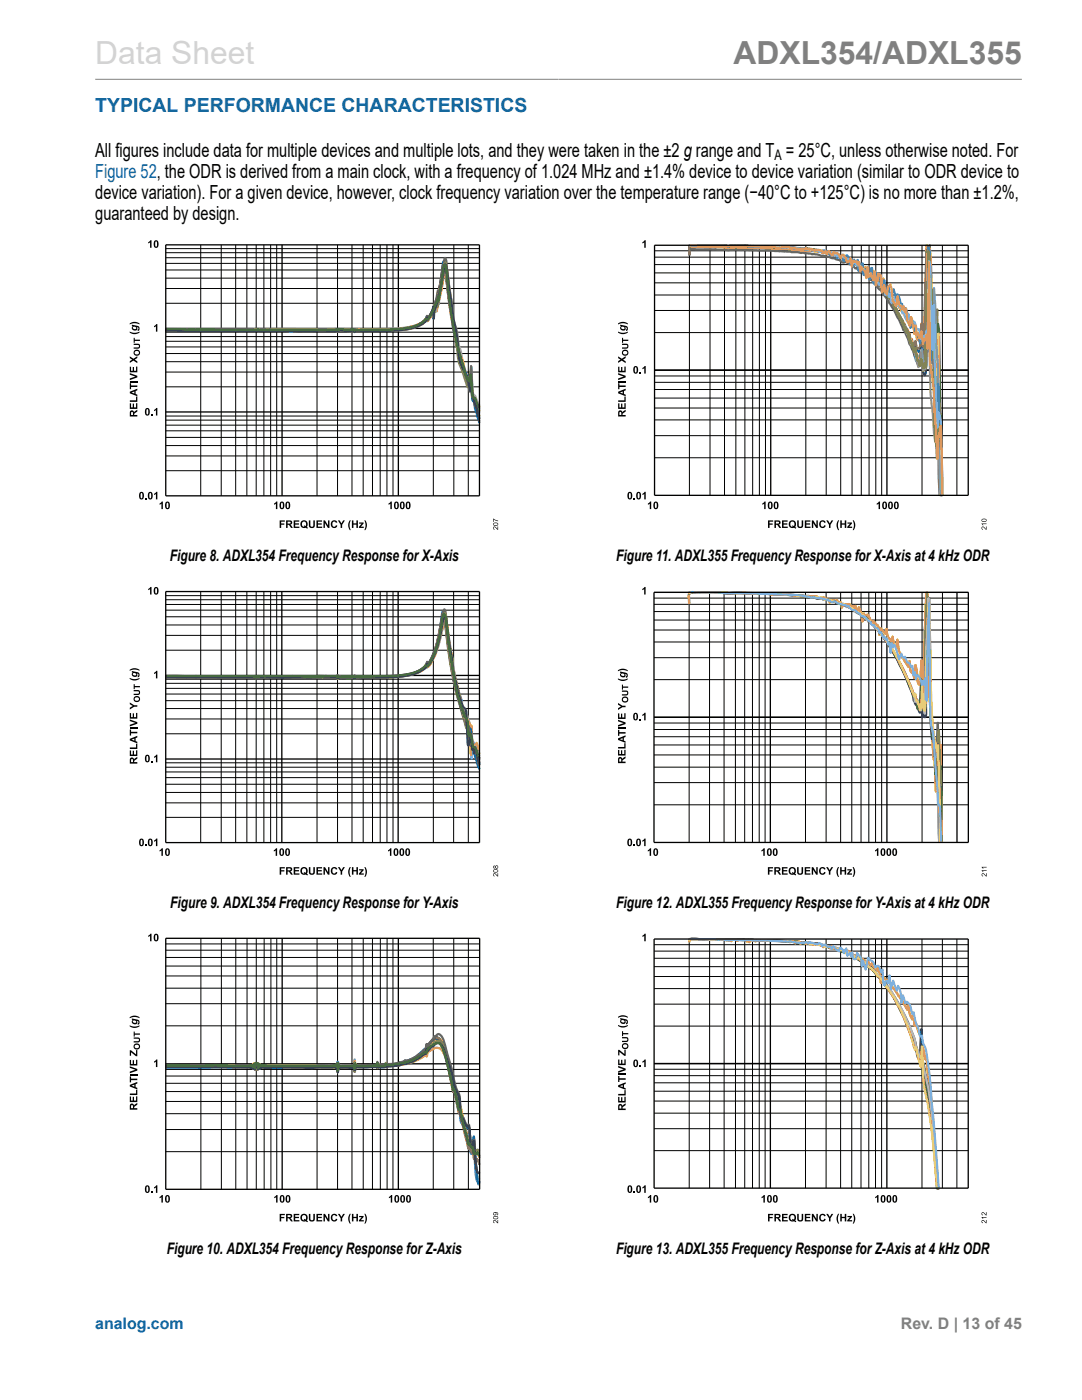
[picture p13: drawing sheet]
<svg xmlns="http://www.w3.org/2000/svg" width="216mm" height="279mm" viewBox="0 0 216 279" stroke-linecap="round" stroke-linejoin="round" font-family="sans-serif">
<defs><g id="words">
<text font-size="6.3" fill="#d3d3d3" x="19" y="12.7">Data Sheet</text>
<text font-size="6.3" fill="#808080" x="146.4" y="12.7">ADXL354/ADXL355</text>
<g font-size="3.9" fill="#0067b8">
<text x="19" y="22.3">TYPICAL PERFORMANCE CHARACTERISTICS</text>
<text x="19" y="35.5">Figure 52, the ODR is derived from a main clock, with a frequency of 1.024 MHz and ±1.4% device to device variation (similar to ODR device to</text>
</g>
<g font-size="3.9">
<text x="19" y="31.2">All figures include data for multiple devices and multiple lots, and they were taken in the ±2 g range and T = 25°C, unless otherwise noted. For</text>
<text x="19" y="39.7">device variation). For a given device, however, clock frequency variation over the temperature range (−40°C to +125°C) is no more than ±1.2%,</text>
<text x="19" y="43.9">guaranteed by design.</text>
</g>
<g font-size="3.2">
<text x="33.9" y="111.9">Figure 8. ADXL354 Frequency Response for X-Axis</text>
<text x="122.9" y="111.9">Figure 11. ADXL355 Frequency Response for X-Axis at 4 kHz ODR</text>
<text x="34" y="181.1">Figure 9. ADXL354 Frequency Response for Y-Axis</text>
<text x="122.9" y="181.1">Figure 12. ADXL355 Frequency Response for Y-Axis at 4 kHz ODR</text>
<text x="33.3" y="250.3">Figure 10. ADXL354 Frequency Response for Z-Axis</text>
<text x="122.9" y="250.3">Figure 13. ADXL355 Frequency Response for Z-Axis at 4 kHz ODR</text>
</g>
<text font-size="3.2" fill="#0067b8" x="19" y="265.3">analog.com</text>
<text font-size="3.2" fill="#808080" x="179.8" y="265.3">Rev. D | 13 of 45</text>
<text font-size="2.9" x="154.6" y="32">A</text>
</g></defs>
<path d="M19 15.8h184.9" fill="none" stroke="#808080" stroke-width=".2"/>
<g fill="none" stroke="#000" stroke-width=".2">
<path d="M33.1 57.6h62.6M33.1 55.5h62.6M33.1 53.9h62.6M33.1 52.6h62.6M33.1 51.4h62.6M33.1 50.4h62.6M33.1 49.6h62.6M40.1 48.9v50.1M44.1 48.9v50.1M47 48.9v50.1M49.3 48.9v50.1M51.1 48.9v50.1"/>
<path d="M52.7 48.9v50.1M54 48.9v50.1M55.2 48.9v50.1M63.3 48.9v50.1M67.4 48.9v50.1M70.2 48.9v50.1M72.5 48.9v50.1M74.3 48.9v50.1M75.9 48.9v50.1M77.2 48.9v50.1M78.4 48.9v50.1M86.5 48.9v50.1"/>
<path d="M90.6 48.9v50.1M93.4 48.9v50.1M130.6 58.9h62.6M130.6 56.4h62.6M130.6 54.5h62.6M130.6 52.8h62.6M130.6 51.3h62.6M130.6 50.1h62.6M137.6 48.9v50M141.7 48.9v50M144.6 48.9v50M146.8 48.9v50"/>
<path d="M148.6 48.9v50M150.2 48.9v50M151.5 48.9v50M152.7 48.9v50M160.8 48.9v50M164.9 48.9v50M167.8 48.9v50M170 48.9v50M171.9 48.9v50M173.4 48.9v50M174.8 48.9v50M175.9 48.9v50"/>
<path d="M184 48.9v50M188 48.9v50M190.9 48.9v50M33.1 77.2h62.6M33.1 74.3h62.6M33.1 72.2h62.6M33.1 70.6h62.6M33.1 69.2h62.6M33.1 68.1h62.6M33.1 67.2h62.6M33.1 66.3h62.6M33.1 60.5h62.6"/>
<path d="M130.6 79.4h62.6M130.6 77.7h62.6M130.6 76.3h62.6M130.6 75h62.6M130.6 66.4h62.6M130.6 62h62.6M33.1 93.9h62.6M33.1 91h62.6M33.1 88.9h62.6M33.1 87.3h62.6M33.1 86h62.6M33.1 84.8h62.6"/>
<path d="M33.1 83.8h62.6M33.1 83h62.6M130.6 91.4h62.6M130.6 86.9h62.6M130.6 83.8h62.6M130.6 81.4h62.6M33.1 119.7h62.6M33.1 118.9h62.6M40 118.1v50.1M44.1 118.1v50.1M47 118.1v50.1M49.3 118.1v50.1"/>
<path d="M51.1 118.1v50.1M52.7 118.1v50.1M54 118.1v50.1M55.2 118.1v50.1M63.3 118.1v50.1M67.4 118.1v50.1M70.2 118.1v50.1M72.5 118.1v50.1M74.3 118.1v50.1M75.9 118.1v50.1M77.2 118.1v50.1M78.4 118.1v50.1"/>
<path d="M86.5 118.1v50.1M90.5 118.1v50.1M93.4 118.1v50.1M130.5 119.4h62.7M130.5 118.2h62.7M137.5 118.2v49.9M141.6 118.2v49.9M144.5 118.2v49.9M146.7 118.2v49.9M148.6 118.2v49.9M150.1 118.2v49.9M151.5 118.2v49.9"/>
<path d="M152.7 118.2v49.9M160.7 118.2v49.9M164.8 118.2v49.9M167.7 118.2v49.9M170 118.2v49.9M171.8 118.2v49.9M173.4 118.2v49.9M174.7 118.2v49.9M175.9 118.2v49.9M184 118.2v49.9M188.1 118.2v49.9M33.1 139.8h62.6"/>
<path d="M33.1 138.5h62.6M33.1 137.4h62.6M33.1 136.4h62.6M33.1 135.6h62.6M33.1 129.8h62.6M33.1 126.8h62.6M33.1 124.7h62.6M33.1 123.1h62.6M33.1 121.8h62.6M33.1 120.6h62.6M130.5 120.6h62.7M130.5 135.6h62.7"/>
<path d="M130.5 131.3h62.7M130.5 128.1h62.7M130.5 125.7h62.7M130.5 123.7h62.7M130.5 122.1h62.7M33.1 158.2h62.6M33.1 156.5h62.6M33.1 155.2h62.6M33.1 154.1h62.6M33.1 153.1h62.6M33.1 152.2h62.6M33.1 146.4h62.6"/>
<path d="M33.1 143.5h62.6M33.1 141.4h62.6M130.5 153.1h62.7M130.5 156.2h62.7M130.5 150.7h62.7M130.5 148.7h62.7M130.5 147h62.7M130.5 145.6h62.7M130.5 144.3h62.7M33.1 163.1h62.6M33.1 160.2h62.6M130.5 160.6h62.7"/>
<path d="M33.1 197.2h62.6M33.1 194.8h62.6M33.1 192.8h62.6M33.1 191.1h62.6M33.1 189.6h62.6M33.1 188.4h62.6M40.1 187.3v50.1M44.2 187.3v50.1M47 187.3v50.1M49.3 187.3v50.1M51.1 187.3v50.1M52.7 187.3v50.1"/>
<path d="M54.1 187.3v50.1M55.2 187.3v50.1M63.3 187.3v50.1M67.4 187.3v50.1M70.2 187.3v50.1M72.5 187.3v50.1M74.3 187.3v50.1M75.9 187.3v50.1M77.2 187.3v50.1M78.4 187.3v50.1M86.5 187.3v50.1M90.5 187.3v50.1"/>
<path d="M93.5 187.3v50.1M130.5 197.3h62.7M130.5 194.9h62.7M130.5 192.9h62.7M130.5 191.2h62.7M130.5 189.8h62.7M130.5 188.5h62.7M137.5 187.4v49.7M141.6 187.4v49.7M144.5 187.4v49.7M146.8 187.4v49.7M148.6 187.4v49.7"/>
<path d="M150.2 187.4v49.7M151.5 187.4v49.7M152.7 187.4v49.7M160.7 187.4v49.7M164.8 187.4v49.7M167.7 187.4v49.7M170 187.4v49.7M171.8 187.4v49.7M173.4 187.4v49.7M174.7 187.4v49.7M175.9 187.4v49.7M184 187.4v49.7"/>
<path d="M188 187.4v49.7M190.9 187.4v49.7M33.1 219.8h62.6M33.1 217.8h62.6M33.1 216.2h62.6M33.1 214.7h62.6M33.1 213.4h62.6M33.1 204.7h62.6M33.1 200.3h62.6M130.5 213.4h62.7M130.5 219.7h62.7M130.5 217.8h62.7"/>
<path d="M130.5 216.1h62.7M130.5 214.7h62.7M130.5 204.8h62.7M130.5 200.4h62.7M33.1 229.8h62.6M33.1 225.4h62.6M33.1 222.3h62.6M130.5 229.6h62.7M130.5 225.3h62.7M130.5 222.2h62.7"/>
</g>
<g fill="none" stroke="#000" stroke-width=".26">
<path d="M33.1 48.9h62.6v50.1h-62.6zM56.3 48.9v50.1M79.5 48.9v50.1M130.6 48.9h62.6v50h-62.6zM153.8 48.9v50M177 48.9v50M33.1 65.5h62.6M130.6 73.9h62.6M33.1 82.2h62.6M33.1 118.1h62.6v50.1h-62.6zM56.2 118.1v50.1M79.4 118.1v50.1"/>
<path d="M130.5 118.2h62.7v49.9h-62.7zM153.7 118.2v49.9M177 118.2v49.9M191 118.2v49.9M33.1 134.8h62.6M33.1 151.5h62.6M130.5 143.2h62.7M33.1 187.3h62.6v50.1h-62.6zM56.3 187.3v50.1M79.5 187.3v50.1M130.5 187.4h62.7v49.7h-62.7zM153.7 187.4v49.7"/>
<path d="M177 187.4v49.7M33.1 212.3h62.6M130.5 212.3h62.7"/>
</g>
<path d="M137.6 49.7v-.7l.2-.1h4.8l2.4 .2h4.1l6.5 .2 4.1 .3 .5 .1 .2-.1 .8 .1 .2 .2 .5-.1 .2 .2a2.95 2.95 0 0 1 1.9 .2h.3l.2 .2 .3-.1 .2 .1 1.2 .2 .5 .4a.81 .81 0 0 1 .9 .4 .87 .87 0 0 1 1 .3l.5-.2 .2 .3a.96 .96 0 0 1 1 .5l.5 .4a4.3 4.3 0 0 1 2.1 1.7l.5 .1 .2 .5a1.45 1.45 0 0 1 1 1h.2l.5 .6a30 30 0 0 1 4.6 7.3l.2 .3 1.2 2.7a6.5 6.5 0 0 1 1 3l.5 .3 .2 .9 .2-.1 .3 .3 .2-1 .2-.1 .3 .9 .4-2.1 .3-19.3 .5 .1 .5 15.7 .4 1.6 .3 1.7 .2 19.4 .3-21 .2 27.6 .2 4M33.1 65.8l28.6 .1 4.6-.2 .9 .2v-.1l.2 .2 .1-.3 .2 .2 3-.1 .1 .2v-.2h.2l4.4 .1a28.9 28.9 0 0 0 7.8-.9l.6-.3a2.19 2.19 0 0 0 1.4-1.4l.2 .4 .7-.9a8.9 8.9 0 0 0 1.3-4.4l.1 2.4 1-6a2.11 2.11 0 0 1 .5-1.6l.3 1.1 .9 6.7a11.6 11.6 0 0 0 .9 4.8l.1 .8a24.9 24.9 0 0 0 1.2 6.6l1.3 4.2 .3-4.3 .3 6 .1 .3 .1-.1 .2 1.3 .8 2.3M95.5 82.8l.2 .5M33 135l34 .1 .2-.1 .2 .3 .1-.3 2.9 .2h.3v-.3l.1 .3 6.8-.2a11.9 11.9 0 0 0 6.5-1.3l.3-.3a.95 .95 0 0 0 .8-1l.2 .3a14.6 14.6 0 0 0 2.7-6.8l.4-2.4 .3-.5a2.15 2.15 0 0 1 .4 1.7l.7 4.5a54.3 54.3 0 0 0 1.8 9.4 7.5 7.5 0 0 1 .6 3.5l.2 .8 .4 .3a2.05 2.05 0 0 1 .9 2l.3 6.2 .3-3.4 1.1 3.9M137.5 120.6v-1.3a.8 .8 0 0 1 .6-1.1l7.1 .2h4.7a91.4 91.4 0 0 1 11.3 .6l3.5 .7a11.7 11.7 0 0 1 4.3 1.5l.2-.3 .3 .1 .9 .9 .3-.1 .1 .3a2.96 2.96 0 0 1 1.9 1.4l1.8 1.4 .3 .5 .6 .5a47.1 47.1 0 0 1 7.2 13.2l.8 1.1a13.8 13.8 0 0 0 .4-4.4l.1-1.7 .5 7 .1-5.9a125.2 125.2 0 0 1 .6-16.1l.1 6.1a147.7 147.7 0 0 0 .5 16.6l.8 9.5 .3-2.1 .2 .1v.2l.4 18.7M95.5 151.9l.2 .6M137.5 188l.1-.5 .7-.1 7 .2 1.7-.1 4.6 .1 4.9 .2 3.3 .4a10.1 10.1 0 0 1 4.1 .4l.3-.1 1 .4a1.8 1.8 0 0 1 1.5 .4l.2-.1 .9 .5a.92 .92 0 0 0 1 .2l2.7 1.5 .3 .4 .4-.1 .1 .2a.4 .4 0 0 0 .5 .4l1.3 1.1 1.6 1.8a38.2 38.2 0 0 1 6.2 11l.1 1 .2-.3 .3 .8a5.5 5.5 0 0 0 .8 2.6l.2 .8a1.1 1.1 0 0 1 .4-1l.4 2.9a124 124 0 0 1 2.1 16.4l.7 7.6M33.1 212.7h16.1l1 .1 .1-.1v.1v-.2l.1 .3 .1-.3 .2 .4 .1-.6v.7l.2-.9 .3 .1 .2 .8 .1-.7 .1 .6 .1-.5v.4v-.3l.1 .2v-.2l.1 .2v-.1l1.9 .1M74.7 212.6h.5v.2l.1-.7 .1 .7 .3-.2a1.19 1.19 0 0 0 1.3-.3 .76 .76 0 0 0 1 .2l1.6-.2 1.2-.5a5.2 5.2 0 0 0 2.9-1l1-.8 .2 .2 .2-1.3 .3 .4 .3-.3a2.45 2.45 0 0 1 1.8-1.3l.1-.1a5.1 5.1 0 0 1 1.5 3.2l1.2 3.5a13.9 13.9 0 0 0 1.4 4.8l.1 .8a7.7 7.7 0 0 0 .3 3.1l.3 .2 .8 1.8 .1 .2 .2-.1 .1 .3 .4 3.8 .4-.4 .2-.5 .5 6.3 .2 .5 .2 .1 .2-.1M74.7 212.6h-3.6h-.2v.4l-.1-1.6-.1 1.7-.1-.4a1.23 1.23 0 0 1-1.2 0h-.6a1.3 1.3 0 0 0-1.2 .1l-.1 .1-.1-1v.9l-.1-.9-.1 1.1v-.4l-.1 .2-3.4-.1-1.9 .1h-7.9" fill="none" stroke="#5d9bd3" stroke-width=".44"/>
<path d="M137.6 50v-.7h2.9l4.8 .1h4.3l4.6 .3h2.9l3.1 .4 .2-.2 .3 .2 .5-.2 .2 .3 .5-.2 1.9 .2 .2 .2h.5l2 .5 .2-.1 .2 .2 .3-.2 .2 .4 .5-.1 .2 .4 .5 .3 .2-.3 .3 .8 .2-.5 .3 .2 .2-.1 .2 1.2 .3-.8 .2 .3h.3l.7 .4h.4l.3 .6 .5-.2 .9 1.4 .3-.1 .2-.7 .2 1.1 .3-.4h.2a4.6 4.6 0 0 0 1.2 2.3l.3-1.4a3.6 3.6 0 0 0 .9 2.7 3.1 3.1 0 0 1 1 2l.2-.9 .3 .8 1.4 2.1 .2-1.1a5.7 5.7 0 0 0 1 3.2l.2 .5 .3-1.6 .7 3.4 .3-.7 .2 1.6 .7 .7 .2-.8h.3l.2 .7 .2 3.4 .3-22.7 .3 .5 .2 .1 .5 14.4 .2 1.3 .5 8.8 .2-1.4 .5 8.8 .2 1.1 .2 16.3M33.1 65.9l28.9 .1 4.3-.1 .9 .2v-.2l.2 .3 .1-.3 .4 .1h2.8l.1 .2 .2-.3 1.8 .1a71.9 71.9 0 0 0 9.6-.5 5.3 5.3 0 0 0 2.7-1.5l.2 .1 .1-.2a7 7 0 0 0 1.7-3.3l.1 1.5 1.3-6.7a2.24 2.24 0 0 1 .5-1.6l.4 1.6a111.7 111.7 0 0 0 1.9 12.5 23.8 23.8 0 0 0 1.9 7.3l.5 1.6 .2-2.1 .2 .7 .1 1.1a6.1 6.1 0 0 0 .3 2.7 1.62 1.62 0 0 1 .8 1.2l.2 .5M95.5 80.8l.2 .5M33 135.1h18.3l.2 .1 15.7-.1 .2 .3 .1-.3 2.9 .2 .3-.1v-.2l.1 .3 2-.1a51 51 0 0 0 9.7-.7 3.9 3.9 0 0 0 2.5-1.4h.1a1.68 1.68 0 0 0 1.2-1.3 37.8 37.8 0 0 0 2.4-7.9l.2-.2 .3 .7a84.8 84.8 0 0 0 4.1 19.5v3l.2 .7a.88 .88 0 0 0 .4-1.2l.1-1.6 .2 1.9a6.1 6.1 0 0 0 .4 2.8h.1l.2 .5 .2-1.8 .4 1.7M137.5 120.6v-2.1l.2-.2 .3-.1 11.5 .2 6.2 .2 3.7 .2 .3 .2 .4-.1 .7 .2 .4-.1 .4 .1 .3-.1 .3 .2a1 1 0 0 1 1.3 .2 1.11 1.11 0 0 1 1.4 .1l.4 .1 .3 .7a.67 .67 0 0 1 .5-.5 .67 .67 0 0 1 .7 .3l.2-.4 .3 .5h.4l.3 1.1 .2-.8 .6 .2 .2 .2 .3-.3 .4 .1 .2 .4 .3-.2 .2 .7 .3-.7 .2 .8 .3-.1 .2-.4 .6 1.5 .1 1.3 .3-1.6 .3 .6 .4-.4 .4 .7 .3 .9 .5-.1h.2l.4 .6a2.48 2.48 0 0 1 .6 2l.2-1.3 1 1.1 .2-1 .2 1.5 .8 .9 .2-.8 .2 1.3 .5 .8 .3-1.5v.3a5.4 5.4 0 0 0 1.4 3.9l.8 1.1 .2-1.1v.4a2.67 2.67 0 0 0 .8 2.4l.1 .6 .3-2.6 .4 3.2 .3 .7 .3-1.2 .2-3.6 .2 4.8a2.03 2.03 0 0 0 .3-1.9l.2-10.9 .3-5.2h.2v.2l.2 15.5 .3 6.7 .7 10.1 .2 .8 .3 6 .5-10.8 .2 7.8 .2-6.2 .2 19.3M95.5 149.8l.2 .6M137.5 188l.1-.3a.97 .97 0 0 1 1.2-.3l3 .1 .3 .1a11.3 11.3 0 0 1 3.7 0l.1 .2a.74 .74 0 0 1 1.2-.1l.2-.2 .9 .1a.71 .71 0 0 1 .9 .3l.2-.3 .2 .4a.65 .65 0 0 1 .6-.5 .65 .65 0 0 1 .6 .4 .9 .9 0 0 1 1.1-.2h3.3l2.7 .2a.67 .67 0 0 1 .9 .4l.1-.3a.49 .49 0 0 1 .6-.1 .49 .49 0 0 1 .3 .4l.3-.2 .9 .2 .2-.2 1.1 .4a1.79 1.79 0 0 1 1.7 .1h.1l.3 .4a.67 .67 0 0 1 1-.1h.7l1.1 .5a.47 .47 0 0 1 .7 .3l.8 .5 .2-.6 .9 .6a.91 .91 0 0 0 1.1 .5l1 .7h.4l.2 .4 .2-.1 .3 1 .2-.7 .8 .6 .2-.6 .1 .3a1.24 1.24 0 0 0 .8 1.3l.1 .1 .2-.6 .5 3.1 .2-1.5a26.7 26.7 0 0 1 5.1 6.8l.2-.9a5.2 5.2 0 0 0 .7 2.8l.2-1.1 .3 2.4 .3-.5 .4 1.4a7.8 7.8 0 0 1 .9 3.4l.6 2.4 .2-.3 .9 7.7 1.3 18.3M33.1 212.9h17l.1 .1 .1-.1v.2v-.3l.1 .3 .1-.4 .2 .6 .1-.8 .1 .9 .1-1.1h.3l.1 .2v.9l.2-.9 .1 .8 .1-.6v.5v-.4l.1 .3v-.3l.1 .2v-.1l.5 .1h1.4M74.7 212.9h.5v.1l.1-.7 .1 .7 1.5-.1 .1-.4a.74 .74 0 0 0 1 .3l.3-.1a15.9 15.9 0 0 0 4.9-1.1l1.3-.7 .4-.4 .2 .3 .1-.1a1.07 1.07 0 0 1 1-1.2 1.41 1.41 0 0 1 1.5-.3 1.41 1.41 0 0 1 .9 1.1l.4 1.2 1.3 5.3 .1 .2 .2-.1 .1 .1 .5 2.3a3 3 0 0 0 .7 2.2l1.6 6.3 .5 1.1 .1 .1 .3-.2 .2 1.3 .2-.2 .3 .3 .2-.1 .2 .5M74.7 212.9h-3.6h-.2v.4l-.1-1.6-.1 1.7-.1-.6v.2h-.2l-2.8-.1-.1 .3-.1-1.1v1l-.1-.9-.1 1.1v-.5l-.1 .2-.7 .1-4.3-.2-8.2 .1M95.5 230.5l.2 .6" fill="none" stroke="#ed7d31" stroke-width=".44"/>
<path d="M137.6 49.7v-.7l.2-.1h4.8l2.4 .2h4.1l6.5 .2 4.1 .3 .5 .1 .2-.1 .8 .1 .2 .2 .5-.1 .2 .2a2.95 2.95 0 0 1 1.9 .2h.3l.2 .2 .3-.1 .2 .1 1.2 .2 .5 .4a.81 .81 0 0 1 .9 .4 .87 .87 0 0 1 1 .3l.5-.2 .2 .3a.96 .96 0 0 1 1 .5l.5 .4a4.3 4.3 0 0 1 2.1 1.7l.5 .1 .2 .5a1.45 1.45 0 0 1 1 1h.2l.5 .6a30 30 0 0 1 4.6 7.3l.2 .3 1.2 2.7a6.5 6.5 0 0 1 1 3l.5 .3 .2 .9 .2-.1 .3 .3 .2-1 .2-.1 .3 .9 .4-2.1 .3-19.3 .5 .1 .5 15.7 .4 1.6 .3 1.7 .2 19.4 .3-21 .2 27.6 .2 4M33.1 65.6l17.9 .1 .4-.1 .1 .1 .1-.1h15.6l.1 .2 .1-.1v.1l.1-.1a1.28 1.28 0 0 1 1.3 0l1.9-.1v.3l.1-.3a75.4 75.4 0 0 0 10.7-.3l.7-.2a4.2 4.2 0 0 0 2.9-1.5l.1 .2 .4-.4a4.9 4.9 0 0 0 1.3-3.4l.1 2.2 .1-1.2 .8-2.6 .5-3.1a2.54 2.54 0 0 1 .6-1.7l.2 .7 .6 5.4a63.2 63.2 0 0 0 1.8 9.4l1.9 7.6 .4-2.5 .3 3.4a1.75 1.75 0 0 0 .7 1.6l.6 1.4M95.5 80.5l.2 .5M187.5 98.8v.1M33 134.9l34 .2h.2l.2-.3 .1 .3 3.2-.2v.2l.1-.2 2.3 .1a58.3 58.3 0 0 0 8.8-.5 4.7 4.7 0 0 0 3.1-1.7l.3 .2a12.2 12.2 0 0 0 2.8-6.6l.4-2.4 .3-.6 .3 .7a90.8 90.8 0 0 0 3.5 17.6l.1 .3a4.1 4.1 0 0 1 .7 3.3l.2 1h.1l.1-.4h.2l.2 3 .3 .1 .3-.1 .7 1.5M137.5 120.6v-1.3a.8 .8 0 0 1 .6-1.1l7.1 .2h4.7a91.4 91.4 0 0 1 11.3 .6l3.5 .7a11.7 11.7 0 0 1 4.3 1.5l.2-.3 .3 .1 .9 .9 .3-.1 .1 .3a2.96 2.96 0 0 1 1.9 1.4l1.8 1.4 .3 .5 .6 .5a47.1 47.1 0 0 1 7.2 13.2l.8 1.1a13.8 13.8 0 0 0 .4-4.4l.1-1.7 .5 7 .1-5.9a125.2 125.2 0 0 1 .6-16.1l.1 6.1a147.7 147.7 0 0 0 .5 16.6l.8 9.5 .3-2.1a2.07 2.07 0 0 1 .2 2l.4 16.8M95.5 150.4l.2 .5M137.5 188l.1-.5 .7-.1 7 .2 1.7-.1 4.6 .1 4.9 .2 3.3 .4a10.1 10.1 0 0 1 4.1 .4l.3-.1 1 .4a1.8 1.8 0 0 1 1.5 .4l.2-.1 .9 .5a.92 .92 0 0 0 1 .2l2.7 1.5 .3 .4 .4-.1 .1 .2a.4 .4 0 0 0 .5 .4l1.3 1.1 1.6 1.8a38.2 38.2 0 0 1 6.2 11l.1 1 .2-.3 .3 .8a5.5 5.5 0 0 0 .8 2.6l.2 .8a1.1 1.1 0 0 1 .4-1l.4 2.9a125.5 125.5 0 0 1 2.1 16.5l.7 7.9M33.1 212.6l17.1 .1v-.1v.1l.1-.1v.1l.1-.2v.3l.1-.3 .1 .3v-.4l.1 .6 .1-.7 .2 .8 .2-.3 .2 .3 .1-.8 .1 .7 .1-.6 .1 .5v-.4v.3l.1-.2v.1l.1-.1 1.9 .1M74.7 212.6l.5-.2 .1 .7 .1-.6h1.5l.1-.4 .1 .4h.2l2.3-.3 1.2-.4a8.5 8.5 0 0 0 4-1.8l.2-.2 .1-.8 .3 .5 1.4-1.5 .1 .3v-.2a.8 .8 0 0 1 1.3 .5l.5 1 1.6 5.2a8.8 8.8 0 0 0 1.3 3.8l.2 .9a7.3 7.3 0 0 0 .5 3.4l.7 1.5 .4 .5a.69 .69 0 0 1 .3 .8l.3 3.1 .3-.1 .3-.9 .3 4.6a6.2 6.2 0 0 0 .6 2.9l.2-.2M74.7 212.6l-3.8 .1v-.6l-.1 1.1-.1-.8-.1 .4v-.2l-.3 .1h-2.7l-.1-.3-.1 1v-.7l-.1 .6-.1-1v.5l-.1-.2h-.2l-13 .1" fill="none" stroke="#a5a5a5" stroke-width=".44"/>
<path d="M137.6 50v-.7h2.9l4.8 .1h4.3l4.6 .3h2.9l3.1 .4 .2-.2 .3 .2 .5-.2 .2 .3 .5-.2 1.9 .2 .2 .2h.5l2 .5 .2-.1 .2 .2 .3-.2 .2 .4 .5-.1 .2 .4 .5 .3 .2-.3 .3 .8 .2-.5 .3 .2 .2-.1 .2 1.2 .3-.8 .2 .3h.3l.7 .4h.4l.3 .6 .5-.2 .9 1.4 .3-.1 .2-.7 .2 1.1 .3-.4h.2a4.6 4.6 0 0 0 1.2 2.3l.3-1.4a3.6 3.6 0 0 0 .9 2.7 3.1 3.1 0 0 1 1 2l.2-.9 .3 .8 1.4 2.1 .2-1.1a5.7 5.7 0 0 0 1 3.2l.2 .5 .3-1.6 .7 3.4 .3-.7 .2 1.6 .7 .7 .2-.8h.3l.2 .7 .2 3.4 .3-22.7 .3 .5 .2 .1 .5 14.4 .2 1.3 .5 8.8 .2-1.4 .5 8.8 .2 1.1 .2 16.6M33.1 65.7l28.6 .1 4.4-.1a1.18 1.18 0 0 1 1.1 .1h.3a1.31 1.31 0 0 1 1.3 0l1.9-.1v.2l.1-.2 2.7 .1a44.3 44.3 0 0 0 8.8-.7l1.5-.5a2.39 2.39 0 0 0 1.4-1.6l.2 .5 .2-.3a5.3 5.3 0 0 0 1-2.3l.1 1.4 .2-1a49.4 49.4 0 0 0 1.8-8.5l.1-.2 .3 .7 1 7a64.5 64.5 0 0 0 1.6 10.2l.3 .7a7 7 0 0 1 .8 2.9l.8 3 .3-3 .5 5.8 .2-.4 .9 3.2M95.5 82.6l.2 .5M33 135l28.7 .1 2.6-.1 2.7 .1h.2l.2-.2 .1 .3 2.9-.2 .3 .1 .1-.1 3.9 .1M74.7 135.1h.7a27.4 27.4 0 0 0 7.8-1l.6-.3a2.28 2.28 0 0 0 1.4-1.6l.2 .6a20.8 20.8 0 0 0 3.1-9.4l.3-.5 .2 .5 .7 4.9 .4 2.4a33.5 33.5 0 0 0 1.7 8.4l.2 .9a7 7 0 0 0 .6 2.9l.2 .7 .4 .1a2.3 2.3 0 0 1 .6 2.2l.2 4.8 .1-1.6 .2-.8 .2 .4 .6 1.5 .4 1.7M137.5 120.6v-2.1l.2-.2 .3-.1 11.5 .2 6.2 .2 3.7 .2 .3 .2 .4-.1 .7 .2 .4-.1 .4 .1 .3-.1 .3 .2a1 1 0 0 1 1.3 .2 1.11 1.11 0 0 1 1.4 .1l.4 .1 .3 .7a.67 .67 0 0 1 .5-.5 .67 .67 0 0 1 .7 .3l.2-.4 .3 .5h.4l.3 1.1 .2-.8 .6 .2 .2 .2 .3-.3 .4 .1 .2 .4 .3-.2 .2 .7 .3-.7 .2 .8 .3-.1 .2-.4 .6 1.5 .1 1.3 .3-1.6 .3 .6 .4-.4 .4 .7 .3 .9 .5-.1h.2l.4 .6a2.48 2.48 0 0 1 .6 2l.2-1.3 1 1.1 .2-1 .2 1.5 .8 .9 .2-.8 .2 1.3 .5 .8 .3-1.5v.3a5.4 5.4 0 0 0 1.4 3.9l.8 1.1 .2-1.1v.4a2.67 2.67 0 0 0 .8 2.4l.1 .6 .3-2.6 .4 3.2 .3 .7 .3-1.2 .2-3.6 .2 4.8a2.03 2.03 0 0 0 .3-1.9l.2-10.9 .3-5.2h.2v.2l.2 15.5 .3 6.7 .7 10.1 .2 .8 .3 6 .5-10.8 .2 7.8 .2-6.2 .2 19.4M95.5 151.8l.2 .5M137.5 188l.1-.3a.97 .97 0 0 1 1.2-.3l3 .1 .3 .1a11.3 11.3 0 0 1 3.7 0l.1 .2a.74 .74 0 0 1 1.2-.1l.2-.2 .9 .1a.71 .71 0 0 1 .9 .3l.2-.3 .2 .4a.65 .65 0 0 1 .6-.5 .65 .65 0 0 1 .6 .4 .9 .9 0 0 1 1.1-.2h3.3l2.7 .2a.67 .67 0 0 1 .9 .4l.1-.3a.49 .49 0 0 1 .6-.1 .49 .49 0 0 1 .3 .4l.3-.2 .9 .2 .2-.2 1.1 .4a1.79 1.79 0 0 1 1.7 .1h.1l.3 .4a.67 .67 0 0 1 1-.1h.7l1.1 .5a.47 .47 0 0 1 .7 .3l.8 .5 .2-.6 .9 .6a.91 .91 0 0 0 1.1 .5l1 .7h.4l.2 .4 .2-.1 .3 1 .2-.7 .8 .6 .2-.6 .1 .3a1.24 1.24 0 0 0 .8 1.3l.1 .1 .2-.6 .5 3.1 .2-1.5a26.7 26.7 0 0 1 5.1 6.8l.2-.9a5.2 5.2 0 0 0 .7 2.8l.2-1.1 .3 2.4 .3-.5 .4 1.4a7.8 7.8 0 0 1 .9 3.4l.6 2.4 .2-.3 .9 7.7 1.3 18.2M33.1 212.6h17l.1 .1v-.1v.1l.1-.2v.2l.1-.2v.3l.1-.4 .1 .4v-.5l.1 .7 .1-.8 .2 1 .2-.5 .2 .5 .1-1 .1 .8 .1-.7 .1 .6v-.5v.4l.1-.3v.2l.1-.2 .4 .2 1.5-.1M74.7 212.6l.5-.2 .1 .7 .1-.6 1.5 .1 .1-.5 .1 .4 2.2-.2a1.83 1.83 0 0 0 1.5-.5 7.4 7.4 0 0 0 4.1-2l.2 .2 .1-.2a1.68 1.68 0 0 1 1-1.5 1.87 1.87 0 0 1 1.5-1 4 4 0 0 1 1.4 2.9l1 4.7a1.85 1.85 0 0 0 .6 1.4l.9 4v.2l.2-.1 .2 .7 1.5 6.8 .1 .2 .1-.3 .4 1.1 .3-.1 .2 1.3 .2-.3 .3 .3 .2-.1 .2 .5M74.7 212.6l-3.8 .1v-.6l-.1 1.2-.1-.9-.1 .4v-.2l-.3 .1h-2.7l-.1-.2-.1 .9v-.7l-.1 .6-.1-.9v.4l-.1-.2h-.2h-13M95.5 230.4l.2 .7" fill="none" stroke="#fdc010" stroke-width=".44"/>
<path d="M137.6 49.1l.1-.2 7.5 .2 2.1-.1 8 .2 1.4 .1 .3 .2 .4-.2 .3 .2 1-.1 .4 .2 .8-.1 .2 .2 .5-.1 .7 .2 .5-.1 .2 .4 .5-.2 .2 .2 .3-.3 .2 .3 .7 .1 .5-.3 .2 .6 .3-.4 .5 .2 .2 .6 .3-.5 .2 .4 .5-.4 .2 .1 .2 1 .3-.8 .2 .8 .3-.1 .2-.4 .3 1 .2 .1 .3-1 .2-.2 .2 .3 .5 1.6 .2-1.1 .3 1.5 .2-1.4 .2 1 .5-.9 .3 2.2 .2-1.5 .3 1 .2-1.1 .2 2.3 .3 .1 .2-1.1 .3-.4 .2 1.9 .2 .5 .3-2.3h.2l.3 2.8 .2 .4 .3-.6 .2-1.6 .2 .1 .3 .4 .4 2.3 .3 .1 .2-1.5 .5 2.5 .2 .2 .3-1.3 .2 2.1 .3-.1 .2-1.4 .2-.2 .5 1.8 .2-.8 .3 .2 .5 2 .2-.3 .2 1.7 .3-.1 .2-.7 .5 2h.3l.2 1.9 .2-.3 .3-1 .4 1.9a4.3 4.3 0 0 1 1 2.5l.3-.8 .4 .7h.3l.2-.5 .3 2.3 .2-20.8 .2 .9 .5 22.2 .2-1.9 .5 13.3 .3 .7 .2-8 .3 8.5 .2 1 .2 13M33.1 66l17.7 .1 .3-.2 .5 .2h6.2l.1-.1 .1 .2v-.1l.3 .1 .1-.2h8.8l.1 .2 .1-.1v.1l.1-.2h.2l2.6 .1 .4-.1v.1l.1-.2 2.4 .2a52.8 52.8 0 0 0 8.8-.6l1.2-.4 .8-.5a1.79 1.79 0 0 0 1.2-1.3l.2 .3a16.6 16.6 0 0 0 2.6-8l.3-2.5a.98 .98 0 0 1 .4-1l1.4 10.5a39.2 39.2 0 0 0 1.8 8.7l1.6 4.8 .1 .2 .3-.4 .1 .2 .1 1.2a16.7 16.7 0 0 0 1 4.7l.2 1.3 .4 .8M33 135.2h17.8l.3 .2 .5-.2 .1 .1 .8-.1 9.2 .1 5.5-.1 .2 .2 .1-.2 2.4 .1 .8-.1v.1l.1-.2 2.3 .2a41.2 41.2 0 0 0 9.2-.8l1.5-.6a2.44 2.44 0 0 0 1.4-1.7l.2 .3a18.3 18.3 0 0 0 2.6-8.5l.3-1.6 .2-.4 1.5 10.1a44.6 44.6 0 0 0 2.1 9.6 6.7 6.7 0 0 1 .8 3.3l.1 .3 .5 .5 .3-.3 .1 .2 .2 1.7a5 5 0 0 0 .6 2.6l.1 1.1 .7 2M95.5 153l.2 .5M33.1 213l17.1 .1v-.1l.2 .2v-.3l.1 .3 .1-.3v.4l.1-.5 .1 .6 .2-.8 .1 .4 .2-.4 .2 .8 .1-.7 .1 .6 .1-.4v.4v-.3l.1 .2v-.2l.1 .2v-.2l1.9 .1M74.7 212.9l.5-.1 .2 .4 .1-.3h1.4l.1-.4 .1 .3a12 12 0 0 0 7.2-2.8 1.51 1.51 0 0 0 .9-1.5l.1 .3 .2-.1a3.3 3.3 0 0 1 1.8-1.5l.1 .3a4 4 0 0 1 1.3 2.8l1.3 4.7a30.5 30.5 0 0 0 1.7 5.9l.1 1.7a5.4 5.4 0 0 0 .8 2.6l.5 1.2 .5 .1 .1 .2 .1 2.9 .2 .7 .3-.2 .3-.7 .3 4.9a1.75 1.75 0 0 0 .7 1.7h.1M74.7 212.9h-3.6h-.2v.4l-.1-1.2-.1 1.3-.1-.5v.2h-3.1v-.5l-.1 1.4-.2-1.3v.5l-.1-.3-.2 .2-2.7-.1-1.9 .1h-8.4" fill="none" stroke="#4a72b8" stroke-width=".44"/>
<path d="M137.6 49.1l.1-.2h5.8l1.7 .2 1.4-.1 9.2 .3 3.3 .3a2.89 2.89 0 0 0 1.9 0l.3 .2 .2-.1 .5 .1h.5l1.9 .4 .2 .2 .6-.1 .2 .3 .7 .1 .2 .1h.5l.2 .2 .3-.1 .2 .3 2 .5a.99 .99 0 0 0 1.1 .7l.3 .5 .2-.1 .8 .4 .7 .9h.2l.3 .2 .2 .4 .2-.1 .3 .5a4.9 4.9 0 0 1 1.9 2 35.9 35.9 0 0 1 6 10.9l.7 2.1 .2-.6 .3 1.6 .7 1.9 .3-1.2 .4 1.6 .3-.8 .2 .7 .5-23.2 .2 1.4 .3 18 .2-11.6 .5 26.2 .5 7.4 .2-6 .3 1.9 .2-3 .1 14.6M33.1 66l18.3-.1 .1 .2 15.7-.1 .2 .2 .1-.2h3.2v.1l.1-.1 2.7 .1 3.3-.2a15.4 15.4 0 0 0 6.8-1.1l1.5-1.2a3.9 3.9 0 0 0 1.5-2.3l.8-3.3 .1 1.4 1-6.6a3.9 3.9 0 0 1 .5 2.4 88.2 88.2 0 0 0 2 12.3l.2 1.4a12.7 12.7 0 0 0 1.3 5.8l.8 2.6h.1l.4-1.5 .3 1.4a6 6 0 0 0 .4 2.9l.3 .2 .7 1.6M95.5 81.8l.2 .5M33 135.2h17.8l.3 .2 .5-.2 .1 .1 .8-.1h14.7l.2 .3 .1-.3 2.2 .2 1-.2v.2l.1-.2 1.6 .1a53.2 53.2 0 0 0 9.4-.6 5.1 5.1 0 0 0 3.3-2l.1 .2a12.8 12.8 0 0 0 2.5-6.6l.5-2.8 .2-.6 .5 2.6a94.6 94.6 0 0 0 4.7 21.5l.2 .8 .3-.5v.2l.3 1.5 .1 .2 .1-.2 .2 .1 .1 .1 .6 2.4M95.5 151.5l.2 .6M33.1 212.9l17 .1 .1-.1v.1v-.1l.2 .2v-.3l.1 .4 .1-.5v.6l.1-.7 .1 .8 .2-1 .1 .5 .2-.5 .2 1 .1-.8 .1 .6 .1-.5v.5v-.4l.1 .3v-.2l.1 .1v-.1l1.9 .1M74.7 212.8h.5l.2 .3 .1-.3h1.4l.1-.4 .1 .3a10.9 10.9 0 0 0 7.9-3.4l.1 .3a3.3 3.3 0 0 1 2.2-2.6 4.4 4.4 0 0 1 1.4 2.6l1.6 7.5 .5 1.3a8.4 8.4 0 0 0 1.2 4l1.4 6.1 .2 .3 .1-.3 .5 .9 .1-.1 .1 .1 .2 1.1 .2-.2a.55 .55 0 0 1 .9 .4M74.7 212.8l-3.5 .1h-.3v.4l-.1-1.3-.1 1.3-.1-.5v.2l-3.1 .1v-.5l-.1 1.4-.2-1.4v.5l-.1-.2-.2 .2-13-.1" fill="none" stroke="#71ad46" stroke-width=".44"/>
<path d="M137.6 51v-1.9l.1-.2h3.3l4.2 .2h4.5l9.7 .4 2.1 .3 .3 .1 .5-.1 .9 .3h.5l1.2 .4 .3-.1 1.4 .4 .2 .2 .3-.1 .2 .3 .3-.1 .2 .1a.73 .73 0 0 0 1 .2l.2 .4 .3-.2 .2 .4a.81 .81 0 0 1 .9 .7l.3-.2 1.2 .8 1.4 1.4h.3l.4 .7a5.8 5.8 0 0 1 2 2 39.7 39.7 0 0 1 5.3 9.5h.2l.2 1.7 .5-.1 .5 1 .2 .1 .5 .7 .2-.2 .3-3 .2 2.7 .5 .5 .3-17.8 .4-3.5 .3 5.7 .2 12.8 .3 .5 .1 2.7 .3 1.9 .5-1.3 .6 27.4M33.1 65.9l17.5 .1 .6-.1 .2 .1 .3-.1h3.2l3 .2 .3-.2 .1 .1h3.9l2.8-.2 1.5 .2 .7-.2 .2 .3 .1-.3h3.2v.4l.1-.4 3.5 .1a43.8 43.8 0 0 0 7.4-.5 6.2 6.2 0 0 0 3.3-1.7l.2-.6 .2 .5a23.7 23.7 0 0 0 2.9-10.1v-.5a.68 .68 0 0 1 .4-.8l1.3 9.9a46.1 46.1 0 0 0 2.1 10l1.2 3.3 .4 .6a3.8 3.8 0 0 1 .4 2.5 3.6 3.6 0 0 0 .6 2.2l.1 1 .7 2.2M95.5 83.8l.2 .6M33 135.1h17.6l.1 .1 .1-.1 .1 .1 .2-.1 .2 .1 .2-.1 .1 .1 15.6-.1 .1 .2 .2-.3 7.7 .1 .1 .1 .1-.1a24.2 24.2 0 0 0 7.8-1l.6-.3a2.47 2.47 0 0 0 1.4-1.7l.2 .4a18.3 18.3 0 0 0 2.6-8.6l.2-1.5 .3-.5 .2 .7 .4 4.1 .9 5.5a49.2 49.2 0 0 0 2.1 9.7l1.2 3.2 .3 .3 .2-.1a4.5 4.5 0 0 1 .3 2.6l.1 .9a4.2 4.2 0 0 1 .7 2.2l.6 2.1M95.5 153.1l.2 .3M33.1 212.9h17.1v-.1l.1 .2v-.2v.2l.1-.2 .1 .3 .1-.4 .1 .5 .1-.7 .2 .9 .2-.2 .1 .2 .2-.9 .1 .7 .1-.5 .1 .4v-.4v.4l.1-.2v.1l.1-.1v.1h1.9M74.7 212.7h.5v.2l.1-.4 .1 .4 1.5-.3 .1 .2v-.2a1.02 1.02 0 0 1 1.1-.1l1.3-.2 .3-.3 .2 .1 .8-.3 .1-.2a5.5 5.5 0 0 0 3.6-1.9l.5-.5 .3-.9 .1 .4 .1-.1 1.7-1.8 .1 .7 .1-.2a3.6 3.6 0 0 1 1.4 2.6l1.3 4.4a20.7 20.7 0 0 0 1.6 5.3l.5 3.9a1.77 1.77 0 0 1 .9 1.3l.2 .4 .3-.3a1.18 1.18 0 0 1 .2 1.1l.3 2.9 .2-.3 .4-1.8 .6 7.9 .3 1.7M74.7 212.7l-3.6 .2h-.2v-.4l-.1 1.4-.1-1.4-.1 .4a1.26 1.26 0 0 0-1.2 0l-1.8 .1-.1-.5-.1 1.3-.2-1.3v.5l-.1-.2a4.1 4.1 0 0 1-2.2 .1l-11 .1M95.7 235.7l-.2 .7" fill="none" stroke="#255f92" stroke-width=".44"/>
<path d="M137.6 51v-1.9l.1-.2h2.2l12.5 .3 5.8 .2 1.9 .3 .9-.1 .8 .2h.5l1.1 .2 1.5 .4h.5l1.2 .3 .2 .3 .3-.1 .2 .3 .3-.2 .2 .2a.8 .8 0 0 0 1 .1l.2 .4 .3-.2 .2 .5a.81 .81 0 0 1 .9 .7l.3-.2 1.4 .9 1.2 1.3 .3-.1 .7 1.1h.2l.5 .4 .5 .6a31.9 31.9 0 0 1 4.1 6.4l.9 1.6 .2 .7a4.3 4.3 0 0 1 1 2.6l.3-.3 .2 1.4 .5-1.1 .2 1.6 .5-.1 .2-.5 .3-4.4 .2 4.5 .3-.8 .5-18.1 .2-.5h.2l.5 14.6 .2 2.4 .3-.9 .2 2.9 .2 12.8 .3 3 .2 .7 .4 13.5M33.1 65.9l33.4 .1 .7-.1 .2 .3 .1-.3h3.2v.3l.1-.3 2 .1a55.1 55.1 0 0 0 9-.6 5.8 5.8 0 0 0 3.3-1.8l.1 .1a11.4 11.4 0 0 0 2.4-5.9l.9-4.9a1.1 1.1 0 0 1 .4 1.3l.1 .8a95 95 0 0 0 4.2 20.9l.5 2 .1 .1 .2-.1 .1-.4 .3 1.8 .1 .3 .1-.2 .3 .3 .6 1.8M95.5 81.4l.2 .6M33 135.1l17.5 .1 .1-.1 .1 .1 .1-.1 .1 .2 .2-.2 .2 .1 .2-.1 .1 .1 14.7 .1 .9-.2 .1 .3 .2-.3 7.2 .1a35.3 35.3 0 0 0 7.7-.8 5.9 5.9 0 0 0 2.8-1.8v.2a11.4 11.4 0 0 0 2.3-5.9l.7-3.4 .3-.7 .5 3.1a82.2 82.2 0 0 0 3.9 18.6l.9 2.9 .1 .1 .2-.4 .2 1.1a.8 .8 0 0 0 .3 .9l.3 .2 .6 1.8M95.5 151.1l.2 .5M33.1 212.8l17 .1 .1-.1 .1 .1v-.2v.3l.1-.3 .1 .3 .2-.5v.7l.1-.9 .2 1.2 .2-.2 .1 .2 .2-1.2 .1 1 .1-.8 .1 .6v-.5v.4l.1-.2v.2l.1-.2v.1l.4-.1 1.5 .1M74.7 212.8l.5-.1v.2l.1-.4 .1 .4 1.5-.3 .1 .2v-.1a1.05 1.05 0 0 1 1.1-.2h.3a1.63 1.63 0 0 0 1.3-.4l.1 .1h.4l.6-.4a3.5 3.5 0 0 0 2.4-.9l1.6-1.4h.3l.1-.1a1.87 1.87 0 0 1 1-1.7l.2-.2a.84 .84 0 0 1 1.2-.1 16.8 16.8 0 0 1 1.9 6.2l.8 4.1 .1 .2h.2l.2 .3 .7 3.8 .4 .5 1.5 6.4 .2 .4 .1-.4 .5 1.2 .2 .1 .1 .9 .1 .2 .2-.2v.2a.5 .5 0 0 1 .6 .1 .5 .5 0 0 1 .1 .5M74.7 212.8h-2.9a.62 .62 0 0 1-.9-.2l-.1 1.3-.1-1.4-.1 .4a1.25 1.25 0 0 0-1.2 0l-1.8 .1-.1-.5-.1 1.3-.2-1.3v.5l-.1-.2-.2 .2-13-.1M95.5 231.8l.2 .7" fill="none" stroke="#9e4a23" stroke-width=".44"/>
<path d="M137.7 49.7l15.9 .3 5.6 .3 2.6 .3 .2 .2a2.84 2.84 0 0 1 1.9 .3l.3-.1 .2 .1a10.1 10.1 0 0 1 3.9 1.3 .6 .6 0 0 1 .9 .1l.3 .3a1.36 1.36 0 0 1 1.2 .8l.2-.1a1.43 1.43 0 0 0 1 .9l.2-.2 .3 .5h.2l.7 .6 .2 .5a1.09 1.09 0 0 1 1 .8 29.6 29.6 0 0 1 5.5 8.6l2.2 4.8 .9 2.7 .3 .1 .2-.4 .3-1.8 .2 2.2 .3 .1 .4-1 .5-22 .2-1 .3 14.2 .7 7.2 .2-.7 .3 2 .2 11.9 .3 2.6 .2-3.2 .2 15.8M33.1 65.7l18.3 .1 .1-.1 .1 .1 15.6-.1 .2 .2 .3-.1h2.7l.3 .1 .1-.2 .7 .2 1.7-.1a36.6 36.6 0 0 0 9.7-.8l.9-.4a2.2 2.2 0 0 0 1.4-1.5l.2 .3 1.1-1.7 .2-.6 .1 .7a48.1 48.1 0 0 0 1.9-10.3h.1l.2 .5 1.2 9.6a10.7 10.7 0 0 0 .8 4.4l.3 2.3a10.1 10.1 0 0 0 .6 3.9l.1 .3a26.4 26.4 0 0 1 1.7 5.6l.3-5.1 .3 6.4 .3 .2 .1 1.2 .8 2.3M95.5 83l.2 .5M137.5 118.7l.1-.4 .4-.1 7.1 .2h3.9l9.5 .4 3.6 .3 .9 .3 1 .1a.3 .3 0 0 0 .5 0l.3 .2h.3a2.25 2.25 0 0 0 1.6 .4l.6 .4 1.1 .2 .4 .3 .3-.1 .2 .3a1.49 1.49 0 0 1 1.2 .8l.3-.1 .2 .4h.5l1.3 1 .6 .9a1.6 1.6 0 0 1 1.2 .9 36.5 36.5 0 0 1 5.9 9.3l.8 2.2a6.4 6.4 0 0 1 1 3.3l.3-.2v.2a.63 .63 0 0 0 .5 .9l.2 .5 .3-.7 .1-.9 .3 1.8 .3-1h.2l.2 1.2 .2-16.9a.43 .43 0 0 1 .3-.6l.2-5 .1 10a158.2 158.2 0 0 0 .9 19.8l.2-1.2 .3 1.2 .2-4.8 .5 23.9M33 134.9h24.9l.2 .2 .2-.2 8.9 .1 .1-.3 .4 .3h3v-.2l.1 .2h4.6a27 27 0 0 0 7.8-1l.6-.3a2.42 2.42 0 0 0 1.4-1.5l.2 .4a22.8 22.8 0 0 0 3-10.4l.3-.6 .2 .7 1.2 8.3a37.6 37.6 0 0 0 1.8 8.8 7.7 7.7 0 0 0 1.1 3.6l.6 2 .2 3.7 .1 .2 .2-.8 .5 1.1 .1 .6a2.78 2.78 0 0 1 .7 2.2l.1 .4M95.5 152.3l.2 .4M137.6 187.4l7.5 .2 1.8-.1 2.5 .2a.72 .72 0 0 1 1 0l1.8-.1 5 .3 .4 .1h.5l1.8 .2a7.6 7.6 0 0 1 3.1 .2l1.8 .3a.49 .49 0 0 0 .7 .2l3.2 .9a.37 .37 0 0 0 .6 .3l1.1 .8 .2-.1 1.6 1a.35 .35 0 0 0 .4 .3l1.6 1.4 .6 .7a.93 .93 0 0 0 .9 .8l.3 .4a36.7 36.7 0 0 1 6.7 12.8l.1 .8a1.21 1.21 0 0 0 .4 1.3l.2 .1 .2 1.2 .2-2.1 .5 3.5a108.2 108.2 0 0 1 2.3 16.5l.6 8M33.1 212.5l17.1 .1 .1 .1 .1-.2 .1 .3v-.3l.1 .4 .1-.5 .1 .6 .1-.8 .3 .9 .2-.9 .1 .8 .1-.7 .1 .5 .1-.4 .1 .3 .1-.1v.1l1.9-.1M74.7 212.5h.4l.1 .1 .1-.7 .1 .7 1.5-.3 .1 .3 .1-.3 2.3-.2 .3 .2 1.1-.7a4.2 4.2 0 0 0 3.1-1.4l.3-.3a1.58 1.58 0 0 0 .9-1.5l.2 .3 1.3-1.9 .1 .4v-.2a.76 .76 0 0 1 1.2-.4 10.8 10.8 0 0 1 1.5 4.1l1 3.9a11.5 11.5 0 0 0 1.3 4l.1 1.1a5.3 5.3 0 0 0 .5 3.2l.4 .9a.85 .85 0 0 0 .7 .8l.1-.2 .1 .2 .2 2.8 .2 .8 .3-.1 .3-.7 .1 .3 .2 4.6a2.36 2.36 0 0 0 .6 1.8l.2-.1M74.7 212.5l-3.1 .1-.7-.2-.1 1-.2-1v.2l-2.7 .1h-.3l-.1-.5-.1 1.4-.2-1.4v.5l-.1-.2-5 .2-8.2-.1" fill="none" stroke="#636464" stroke-width=".44"/>
<path d="M137.7 48.9l12.8 .2 6.7 .3 2.7 .3a9.1 9.1 0 0 1 4 .5l.3-.1 1.9 .6a3.6 3.6 0 0 1 1.9 .8h.3l.5-.2 .7 .6 .2-.1 1 1 .2-.2 .8 .8h.4l.3 .4h.2l.5 .4 .4 .7 .3-.1 .5 .6a30.1 30.1 0 0 1 5.9 9.2l1.8 3.9 .4 1.5 .3-.3a4.3 4.3 0 0 0 .9 2.7l.3-1.9 .2-.4 .3 2 .2-.3 .5-21.7 .2-.4h.2l.3 3.2 .2 11.7 .3 .1 .2 4.5 .2 1.4 .3-8.9 .2 13.3 .3 5.9 .2 2.5 .2 15.4M33.1 66l17.8 .1 .5-.1h15.8l.2 .2 .3-.1 3-.1v.2l.1-.2 .7 .1h.9a73.1 73.1 0 0 0 9.4-.4 4.2 4.2 0 0 0 3.2-1.8l.2 .2 .5-.7a7 7 0 0 0 1.5-3.5l.1 1.4 1.3-8.2 .2-.7 .3 .6 .7 6.8 .7 5.2a18.8 18.8 0 0 0 1.5 6.8 9.5 9.5 0 0 0 1.9 4.7l.1 .3 .1 1.4a1.17 1.17 0 0 0 .5 1.3l.1-.1 .1 .2 .7 2M95.5 81.4l.2 .6M137.5 118.7l.1-.4 .2-.1h2l12.8 .3 7.4 .4a16.3 16.3 0 0 1 4.8 .8 1.19 1.19 0 0 1 1.2 .3h.2a.49 .49 0 0 1 .7 .4l.2-.2a1.51 1.51 0 0 0 1.4 .4l.4 .3h.2l.2 .3a.92 .92 0 0 1 1.2 .6l.3 .1 .2 .3a1.81 1.81 0 0 1 1.4 .8l.5 .3 .4 .5a18 18 0 0 1 4.6 5.5l.7 1.2a58.1 58.1 0 0 1 3.7 8h.3l.9 3.1 .3-.8 .2-1.9 .5 3 .1-13.8 .4-9.9 .2 2.7 .3 14.2a171.9 171.9 0 0 0 1 15.3l.4 5.7 .4-10.4 .5 22.5M33 135.2h18l.4 .1 14.4-.1 1.4 .1 .1-.2 .2 .1a1.78 1.78 0 0 0 1.6 0l1.6 .1v-.2l.1 .2h2a43.9 43.9 0 0 0 9.7-.7l1.6-.8 .9-.8 .2 .2a9.8 9.8 0 0 0 2.3-4.7l.8-4.5a2.21 2.21 0 0 1 .5-1.6l.1 .3a94.2 94.2 0 0 0 3 17.2l.5 2.3a6.4 6.4 0 0 1 .9 3.8l.2 .7 .2 .1 .1-.2 .2 .2 .2 1.2a1.02 1.02 0 0 0 .4 1.2l.1-.1 .1 .1 .7 1.7M95.5 150.9l.2 .5M137.6 187.4l14.5 .2a53.7 53.7 0 0 1 9.4 .7 .38 .38 0 0 0 .6 .1l2.2 .3 .8 .3a10 10 0 0 1 3.8 1.1l.3-.1 1.2 1 .2-.1 1.1 .8a.38 .38 0 0 1 .6 .4 7.4 7.4 0 0 1 2.9 2.9 14.6 14.6 0 0 1 3.6 4.9l.9 1.7 1 2.4a5.8 5.8 0 0 1 1.1 2.7l.6 1.7 .2-.4 .2 .7a1.62 1.62 0 0 0 .8 1.4l.2-4.4 .3 7.2 .2-.6a54.2 54.2 0 0 1 1.4 8.7l.6 4.7 .9 11.7M33.1 212.9l17 .1 .1-.1 .2 .2v-.3l.1 .3 .1-.3v.5l.1-.7 .1 .8 .1-1 .3 1.1 .2-1 .1 .9 .1-.8 .1 .6 .1-.5 .1 .3 .1-.1v.1l.1-.1 .2 .1h1.6M74.7 212.9h.4l.1 .1 .1-.7 .1 .7 1.5-.3 .1 .3 .1-.3 2.3-.1 .3 .1v-.1l1-.3 .1-.2a3.2 3.2 0 0 0 2.4-.7l1.6-1.3h.2l.1 .2a3.4 3.4 0 0 1 2.4-2.5 5 5 0 0 1 1.6 3.3l1.2 5.7 .4 .4 .5 2.4a2.71 2.71 0 0 0 .7 1.9l1.6 6.5 .2-.2 .3 .7 .4 .1 .2 1.1h.5l.3-.2 .1 .1M74.7 212.9l-3.4 .1-.4-.2-.1 1-.2-1v.2l-2.7 .1h-.3l-.1-.5-.1 1.4-.2-1.4v.5l-.1-.2-2.9 .1-8.8-.1-1.5 .1M95.5 229.6l.2 .2" fill="none" stroke="#98752b" stroke-width=".44"/>
<path d="M137.6 49l11.1 .1 9.4 .3 3.2 .4 .2 .1 .2-.1 .5 .2 .7-.1 1 .4 .2-.1 1 .2 .7 .3a.8 .8 0 0 0 .9 .1l.3 .2h.2l.3 .3 .2-.1 1 .3 .2 .3 .3-.1 .2 .2a1.36 1.36 0 0 1 1.2 .9l.3-.2 .2 .5a1 1 0 0 1 .9 .6l.3-.1 .9 1.1h.3l.2 .5h.3l.2 .3 .2 .4 .3 .1 .7 1 .2 .1 .5 .7a41 41 0 0 1 6 11.8l.2 .5 .3 1.2 .2 .1 .5 1.8 .3-.3 .2-3.3 .2 4.1 .5 1.2 .2-.5 .3-5.1 .2-17.2 .3-1.7 .4 15.5 .3 2.7 .2-3.4 .5 1.5 .7 32.2M33.1 66h34.1v.1l.2-.3 .1 .3a1.25 1.25 0 0 1 1.3-.1h1.9v.3l.1-.3h.2l1.8 .1a44.7 44.7 0 0 0 9.5-.7l1.5-.5a2.22 2.22 0 0 0 1.4-1.6l.2 .5 .1-.3a5.1 5.1 0 0 0 .9-2.3l.1 2.5 .2-1.3a46.7 46.7 0 0 0 2-9.5l.1-.1 .2 .3 1.4 10.2 .9 4.6a19.8 19.8 0 0 0 .8 5.1l.9 1.9a8.8 8.8 0 0 1 .9 3.2l.1-.1 .2 .3 1.3 4.8M95.5 83l.2 .7M137.5 118.3h10.9l10.2 .5 1.8 .1 3.9 .7 .2-.1 1.5 .5a.94 .94 0 0 1 .9 .5 .47 .47 0 0 1 .7 .1 7.6 7.6 0 0 1 3.6 1.8l.5 .2 .2 .3 .3-.1 .4 .6a19.2 19.2 0 0 1 5.1 6 49.4 49.4 0 0 1 5 11l.9 1.9 .2-4.6 .2 5.5 .3-.9 .2 .9a2.71 2.71 0 0 0 .3-2.2v-5.1a146.7 146.7 0 0 1 .4-13.6l.5 22 .3 3.2 .2-1.2 .3 2.9 .2-.5 .2 1.4 .3-1.5 .2 6.4 .2 13.2M33 135.1h33.5l.7 .2 .2-.3 .1 .3 3.1-.1 .2 .1 .3-.1h2a45.7 45.7 0 0 0 9.2-.6l1.5-.6a2.16 2.16 0 0 0 1.4-1.6l.2 .4a17.1 17.1 0 0 0 2.7-7.2l.5-2.7a.85 .85 0 0 1 .5 1l.7 5.5a65.3 65.3 0 0 0 1.9 9.9l.2 .3a4.1 4.1 0 0 0 1 2.1l.4 6.9 .1 .2 .6-2.1 .2 2.8 .1 .2 .1-.3 .2 1.1 .1-1.3 .2 .1 .6 2.6M95.5 151.8l.2 .6M137.5 187.6a4.2 4.2 0 0 1 2.5-.2l5.5 .2 2.8-.1 .4 .1 8.3 .3 2.7 .2a14.9 14.9 0 0 1 6.6 1.1h.4l.4 .2h.4l.3 .4 .6 .2 .5-.1 .2 .2a1.95 1.95 0 0 1 1.5 1h.3l.4 .5 .6 .2 .2-.1 .2 .2a13.5 13.5 0 0 1 2.8 2.9l.2 .2a4.8 4.8 0 0 1 1.5 1.8 48.7 48.7 0 0 1 5.2 9.8 6.3 6.3 0 0 1 .7 2.7l.4 1.7 .5 .1 .2-5.7 .2 4a13.2 13.2 0 0 0 .5 4.9 88.4 88.4 0 0 1 1.9 13.5l.8 9.5M33.1 213h17.1v.1v-.1l.1 .1v-.1l.1 .1v-.2l.1 .3 .1-.3v.4l.1-.6 .1 .7 .2-.8 .2 .3 .1-.3 .2 .8 .1-.7 .1 .6 .1-.5 .1 .4v-.2l.1 .1 .2-.1 1.7 .1M74.7 213h.5l.1-.6 .1 .4a1.53 1.53 0 0 0 1.5 .2l.1-.5a.65 .65 0 0 0 .9 .3l1.9-.2a11.2 11.2 0 0 0 5-2.2l.2-.3 .1-.7 .2 .4 1.2-1.4 .1 .3 .1-.2a.81 .81 0 0 1 .7-.4 .81 .81 0 0 1 .7 .5l.7 1.5a38.7 38.7 0 0 1 2 6.9l.1 .3a6.4 6.4 0 0 1 .9 4.2 6 6 0 0 0 1.5 3.4l.2-.2a.96 .96 0 0 1 .2 1.1l.2 2.8 .1 .2 .3-.2 .3-.9 .5 5.8 .2 .5 .2 .1 .2-.2M74.7 213h-3.6l-.2-.5-.1 1.1-.1-.9-.1 .5v-.2l-.3 .1a6 6 0 0 0-2.8 .1v-.8l-.1 1.6-.1-1.5-.1 .8v-.3l-.1 .1-.3-.2-4.7 .2h-8.2" fill="none" stroke="#264579" stroke-width=".44"/>
<path d="M137.6 49l11.4 .1 6.2 .3 1.2-.1 3.9 .4 1-.1 .2 .2 .2-.1 .5 .2h.7l1 .3 .2-.1 1.7 .6a.8 .8 0 0 0 .9 .1l.3 .2h.2l.3 .3 .2-.1 1 .2 .2 .3 .3-.1 .2 .3 .7 .4 .5 .5 .3-.2 .2 .4 .5 .2 .4 .4h.3l.9 1.1h.3l.2 .5h.3l.4 .6 .3 .1 .7 1.1 .2 .1 .5 .7a32.3 32.3 0 0 1 4.1 7l1 2 .9 2.7 .2 .5 .3-.1 .7 2.4h.3l.2-1.6 .2 1.6 .3 .4 .4-1.3 .5-17.5 .3-2.3a115.5 115.5 0 0 0 .9 16.9l.3 .2 .2 3.5 .3-7.6 .2 1.1 .4 33.2M33.1 65.7l34.1 .1v.1l.2-.3 .1 .3a1.27 1.27 0 0 1 1.3-.1h1.9v.2l.5-.2h3.5l.6 .1 2.9-.1a12.9 12.9 0 0 0 5.9-1.3l1-.8a3.3 3.3 0 0 0 1.4-2.1l.7-1.6 .2-.8 .1 .8 .1-.2 .6-4.3a6.3 6.3 0 0 1 .6-2.7l.4 1.9a76.1 76.1 0 0 0 3.9 20.4l.4 .9 .4-1.2 .3 3.4a1.38 1.38 0 0 0 .4 1.3l.3 .2 .6 1.4M95.5 81l.2 .6M137.5 118.3l15 .2 6.9 .4a9.4 9.4 0 0 1 3.7 .5l1.4 .1 2.6 .8a9.3 9.3 0 0 1 4.2 2l.4 .3 .3 .4 .2-.2 .4 .6a8.9 8.9 0 0 1 3 3 15.1 15.1 0 0 1 2.7 3.9 48.3 48.3 0 0 1 4 9l.3-.1 .5 2.3 .2-.1 .3 .2 .2-6.1 .2 4 .3 2.4a111.2 111.2 0 0 0 .7-13.3l.2-8.9 .3 4.8 .2 16.6a31.1 31.1 0 0 0 .5 6.6l.3-.2 .2 7.1 .2-1.5 .3 2.1 .2 2.7 .2-5.1 .2 15.3M33 134.9h17.6l.1 .2 .1-.2 .1 .1 .4 .1 .1-.2 .2 .2 .1-.2v.1h14.8l.7 .1 .1-.3 .2 .3h3.2v-.1l.1 .1 2-.1a50.2 50.2 0 0 0 9.5-.7 5 5 0 0 0 2.7-1.5l.1 .1a.89 .89 0 0 0 .8-.8 24.9 24.9 0 0 0 2.5-9.1l.3-.4 .2 .6 .9 6.8a54.7 54.7 0 0 0 2.9 12.9l.1 .2a2.47 2.47 0 0 1 .6 2.3l.1 1.4 .1 .2 .2-.6 .5 2.5 .6 .5 .6 1.6M95.5 150.9l.2 .5M137.5 187.6a4.2 4.2 0 0 1 2.5-.2l14.3 .3 3.3 .2a6.9 6.9 0 0 1 3.1 .4 14 14 0 0 1 5.3 1 .85 .85 0 0 1 1 .2h.2a.41 .41 0 0 1 .5 .4l.7 .2 .4-.1 .4 .3a1.42 1.42 0 0 1 1.4 .9l.3-.1 .9 .8 .3-.1 1.2 1.2a6 6 0 0 1 1.9 1.9l.5 .4 .8 1.1a38.6 38.6 0 0 1 5.9 12.7l.2-.2 1 3.2 .2-2.5 .4 5.7 .1 .8 .3-.1 .5 2.6a194.1 194.1 0 0 1 1.9 18.7M33.1 212.6l17 .2 .1-.2v.2v-.2l.1 .2v-.2l.1 .2v-.2l.1 .3 .1-.3v.4l.1-.7 .1 .9 .2-1.1 .2 .4 .1-.4 .2 1 .1-.8 .1 .7 .1-.6 .1 .4v-.2l.1 .2v-.1l.4-.1 1.5 .1M74.7 212.7h.5l.1-.6 .1 .4a1.51 1.51 0 0 0 1.5 .2l.1-.5a.62 .62 0 0 0 .9 .3h.4a11.2 11.2 0 0 0 6.6-2.6l.2 .2 .1-.1a1.44 1.44 0 0 1 1-1.3l.3-.3a1.01 1.01 0 0 1 1.1-.2 1.01 1.01 0 0 1 .6 .9 47.9 47.9 0 0 1 2.1 7.8l.1 .6 .2-.1 .2 .5 .7 3.3 .4 .5 1.5 6.5 .1 .2 .2-.3 .5 1 .1-.2 .1 .1 .2 1.3 .7-.3 .2 .4M74.7 212.7l-3.6 .1-.2-.6-.1 1.1-.1-.9-.1 .5v-.2l-.3 .1a6.1 6.1 0 0 0-2.8 .1v-.8l-.1 1.6-.1-1.5-.1 .8v-.3l-.1 .1-.3-.1h-12.9M95.5 230.4l.2 .3" fill="none" stroke="#446931" stroke-width=".44"/>
<g fill="#000">
<path d="M29.6 48.3l.4-.4h.2v1.5h-.3v-1l-.3 .2zM128.2 48.3l.4-.4h.2v1.5h-.2v-1l-.4 .2zM26.7 68.6h.6a.51 .51 0 0 1 .6 .5 .51 .51 0 0 1-.6 .5h-.6v-.3h.7a.27 .27 0 0 0 .3-.2 .27 .27 0 0 0-.3-.3h-.7zM25.9 76.5h.3v.4h1.2v.3h-1.2v.5h-.3zM25.9 76h1.5v.3h-1.5zM25.9 74.5l1.5 .5v.3l-1.5 .6v-.4l1.1-.4-1.1-.3zM25.9 73.2h.3v.8h.3v-.8h.2v.8h.4v-.8h.3v1.1h-1.5zM25.9 71.1l.7 .5 .8-.5v.3l-.5 .4 .5 .3v.4l-.8-.5-.7 .4v-.3l.5-.3-.5-.3zM25.9 66.2l1 .2 .9-.2-.1 .3a1.64 1.64 0 0 1-1.8-.1zM25.9 64.6l.6-.3 .5-.1 .8 .4v.2l-.9-.3-1 .3zM26.7 67.4h.2v.4h1v.2h-1v.4h-.2zM30.7 65.1l.5-.4h.2v1.5h-.3v-1.1l-.4 .2z"/>
<path d="M124.1 68.6h.7a.51 .51 0 0 1 .6 .5 .51 .51 0 0 1-.6 .5h-.7v-.3h.7a.27 .27 0 0 0 .4-.2 .27 .27 0 0 0-.4-.3h-.7zM123.3 76.5h.3v.4h1.2v.3h-1.2v.5h-.3zM123.3 76h1.5v.3h-1.5zM123.3 74.5l1.5 .5v.3l-1.5 .6v-.4l1.2-.4-1.2-.3zM123.3 73.2h.3v.8h.3v-.8h.3v.8h.4v-.8h.2v1.1h-1.5zM123.3 71.1l.8 .5 .7-.5v.3l-.5 .4 .5 .3v.4l-.7-.5-.8 .4v-.3l.5-.3-.5-.3zM123.3 66.2l1 .2 1-.2-.2 .3a1.64 1.64 0 0 1-1.8-.1zM123.3 64.6l.6-.3 .5-.1 .9 .4v.2l-1-.3-1 .3zM124.1 67.4h.2v.4h1.1v.2h-1.1v.4h-.2zM127.6 74.3h.3v.3h-.3zM128.2 73.4l.4-.4h.2v1.6h-.2v-1.1l-.4 .2zM25.9 80.5h.3v.8h.3v-.7h.2v.7h.4v-.8h.3v1.1h-1.5z"/>
<path d="M25.9 79.9h1.2v-.8h.3v1.1h-1.5zM29 99.4h.3v.3h-.3zM30.1 82.6h.3v.3h-.3zM30.7 98.5l.5-.3h.2v1.5h-.3v-1.1l-.4 .2zM30.7 81.8l.5-.4h.2v1.5h-.3v-1.1l-.4 .3zM123.3 80.5h.3v.8h.3v-.7h.3v.7h.4v-.8h.2v1.1h-1.5zM123.4 79.9h1.2v-.8h.2v1.1h-1.4zM126.4 99.4h.3v.3h-.3zM128.2 98.5l.4-.3h.2v1.5h-.2v-1.1l-.4 .2zM29.6 117.5l.4-.4h.2v1.5h-.3v-1l-.3 .2zM31.8 100.5l.5-.4h.2v1.5h-.3v-1.1l-.4 .2zM54.7 100.5l.4-.4h.2v1.5h-.2v-1.1l-.4 .2z"/>
<path d="M55.8 103.9h1v.2h-.7v.4h.6v.2h-.6v.7h-.3zM58.6 103.9h1.1v.2h-.8v.3h.8v.3h-.8v.4h.8v.3h-1.1zM61.6 103.9h.3v.8a.32 .32 0 0 0 .3 .4 .32 .32 0 0 0 .3-.4v-.8h.3v.7a.61 .61 0 0 1-.6 .8 .61 .61 0 0 1-.6-.7zM63.1 103.9h1.2v.2h-.9v.3h.8v.3h-.8v.4h.9v.3h-1.2zM64.5 103.9h.3l.7 1v-1h.2v1.5h-.3l-.6-1v1h-.3zM66.2 104a.65 .65 0 0 1 1.1 .3h-.3l-.2-.2a.46 .46 0 0 0-.5 .6 .46 .46 0 0 0 .7 .3v-.2l.3 .1a.71 .71 0 0 1-1 .4 .71 .71 0 0 1-.2-1.1zM67.4 103.9h.4l.3 .6 .4-.6h.3l-.5 .8v.7h-.3v-.7zM69.8 103.8h.2l-.2 1 .2 1-.3-.2a1.64 1.64 0 0 1 .1-1.8zM70.2 103.9h.3v.5h.6v-.5h.3v1.5h-.3v-.7h-.6v.7h-.3zM71.7 104.3h.9v.2l-.6 .6h.6v.3h-1v-.3l.6-.6h-.5zM72.7 103.8h.2l.3 .8v.7l-.3 .5h-.2l.2-1zM77.5 100.5l.5-.4h.2v1.5h-.3v-1.1l-.4 .2z"/>
<path d="M98.4 103.5l1 .4v.1l-.9-.3v.5h-.1zM98.5 105.2a.66 .66 0 0 1 .8 .4v-.5h.1v.6l-.2-.1a.45 .45 0 0 0-.7-.3l.2 .4-.3-.2zM128.2 117.5l.4-.4h.2v1.5h-.3v-1l-.3 .2zM129.3 100.5l.4-.4h.2v1.5h-.2v-1.1l-.4 .2zM152.1 100.5l.4-.4h.3v1.5h-.3v-1.1l-.4 .2zM153.2 103.9h1.1v.2h-.7v.4h.6v.2h-.6v.7h-.4zM156 103.9h1.2v.2h-.9v.3h.8v.3h-.8v.4h.9v.3h-1.2zM159.1 103.9h.3v.8a.32 .32 0 0 0 .3 .4 .32 .32 0 0 0 .3-.4v-.8h.3v.7a.61 .61 0 0 1-.6 .8 .61 .61 0 0 1-.6-.7zM160.6 103.9h1.1v.2h-.8v.3h.7v.3h-.7v.4h.8v.3h-1.1zM162 103.9h.3l.6 1v-1h.3v1.5h-.3l-.6-1v1h-.3zM163.6 104a.65 .65 0 0 1 1.2 .3h-.3l-.2-.2a.46 .46 0 0 0-.6 .6 .46 .46 0 0 0 .7 .3l.1-.2 .3 .1a.72 .72 0 0 1-1.1 .4 .72 .72 0 0 1-.2-1.1zM164.9 103.9h.3l.4 .6 .3-.6h.4l-.6 .8v.7h-.3v-.7z"/>
<path d="M167.2 103.8h.2l-.2 1 .2 1-.3-.2a1.64 1.64 0 0 1 .1-1.8zM167.7 103.9h.3v.5h.6v-.5h.3v1.5h-.3v-.7h-.6v.7h-.3zM169.1 104.3h.9v.2l-.6 .6h.6v.3h-.9v-.3l.5-.6h-.5zM170.1 103.8h.2l.4 .8-.1 .7-.3 .5h-.2l.3-1zM174.9 100.5l.5-.4h.2v1.5h-.3v-1.1l-.4 .2zM195.9 105.2a.66 .66 0 0 1 .8 .4v-.5h.2v.6l-.3-.1a.45 .45 0 0 0-.6-.3l.1 .4-.2-.2zM195.8 104.5h1.1v.1h-.8l.1 .2h-.1zM26.7 137.7h.6a.51 .51 0 0 1 .6 .5 .51 .51 0 0 1-.6 .5h-.6v-.2h.7a.27 .27 0 0 0 .3-.3 .27 .27 0 0 0-.3-.2h-.7zM25.9 135.3l1 .2 .9-.2-.1 .3a1.64 1.64 0 0 1-1.8-.1zM25.9 133.7l.6-.3h.5l.8 .3v.2l-.9-.3-1 .3zM26.7 136.5h.2v.4h1v.3h-1v.3h-.2zM30.7 134.3l.5-.4h.2v1.5h-.3v-1.1l-.4 .2z"/>
<path d="M124.1 137.8h.7a.51 .51 0 0 1 .6 .5 .51 .51 0 0 1-.6 .5h-.7v-.2h.7a.27 .27 0 0 0 .4-.3 .27 .27 0 0 0-.4-.2h-.7zM123.3 135.4l1 .2 1-.2-.2 .3a1.64 1.64 0 0 1-1.8-.1zM123.3 133.8l.6-.3h.5l.9 .3v.2l-1-.3-1 .3zM124.1 136.6h.2v.4h1v.3h-1v.3h-.2zM25.9 149.8h.3v.8h.3v-.8h.2v.8h.4v-.9h.3v1.2h-1.5zM25.9 149.2h1.2v-.8h.3v1.1h-1.5zM25.9 145.6h.3v.4h1.2v.3h-1.2v.5h-.3zM25.9 145.1h1.5v.3h-1.5zM25.9 143.6l1.5 .5v.3l-1.5 .6v-.4l1.1-.3-1.1-.4zM25.9 142.3h.3v.8h.3v-.7h.2v.7h.4v-.8h.3v1.1h-1.5zM25.9 140.2l.9 .5h.6v.3h-.6l-.9 .6v-.4l.6-.3-.6-.4zM30.1 151.8h.3v.3h-.3z"/>
<path d="M30.7 151l.5-.4h.2v1.5h-.3v-1.1l-.4 .3zM123.3 149.7h.3v.8h.3v-.8h.3v.8h.4v-.9h.2v1.2h-1.5zM123.3 149.1h1.3v-.8h.2v1.1h-1.5zM123.3 145.7h.3v.4h1.2v.3h-1.2v.5h-.3zM123.3 145.2h1.5v.3h-1.5zM123.3 143.6l1.5 .6v.3l-1.5 .5v-.3l1.1-.4-1.1-.3zM123.3 142.4h.3v.8h.3v-.8h.3v.8h.4v-.9h.2v1.2h-1.5zM123.3 140.3l.9 .5h.6v.3h-.6l-.9 .6v-.4l.6-.3-.6-.4zM127.6 143.5h.3v.3h-.3zM128.2 142.6l.4-.4h.2v1.6h-.3v-1.1l-.3 .2zM29 168.6h.3v.3h-.3zM30.7 167.7l.5-.3h.2v1.5h-.3v-1.1l-.4 .2z"/>
<path d="M31.8 169.7l.5-.4h.2v1.5h-.3v-1.1l-.4 .2zM54.6 169.7l.5-.4h.2v1.5h-.3v-1.1l-.4 .2zM55.8 173.1h1v.2h-.7v.4h.6v.2h-.6v.7h-.3zM58.6 173.1h1.1v.2h-.8v.3h.8v.3h-.8v.4h.8v.3h-1.1zM61.6 173.1h.3v.8a.32 .32 0 0 0 .3 .4 .32 .32 0 0 0 .3-.4v-.8h.3v.7a.61 .61 0 0 1-.6 .8 .61 .61 0 0 1-.6-.7zM63.1 173.1h1.2v.2h-.9v.3h.8v.3h-.8v.4h.9v.3h-1.2zM64.5 173.1h.3l.7 1v-1h.2v1.5h-.3l-.6-1v1h-.3zM66.2 173.2a.66 .66 0 0 1 1.1 .3h-.3l-.2-.2a.46 .46 0 0 0-.5 .6 .46 .46 0 0 0 .7 .3v-.2l.3 .1a.71 .71 0 0 1-1 .4 .71 .71 0 0 1-.2-1.1zM67.4 173.1h.4l.3 .6 .4-.6h.3l-.5 .8v.7h-.3v-.7zM69.8 173h.2l-.2 1 .2 1-.3-.2a1.64 1.64 0 0 1 .1-1.8zM70.2 173.1h.3v.5h.6v-.5h.3v1.5h-.3v-.7h-.6v.7h-.3zM71.7 173.5h.9v.2l-.6 .6h.6v.3h-1v-.3l.6-.6h-.5z"/>
<path d="M72.7 173h.2l.3 .8v.7l-.3 .5h-.2l.2-1zM77.4 169.7l.5-.4h.2v1.5h-.3v-1.1l-.4 .2zM98.5 174.4a.66 .66 0 0 1 .8 .4v-.5h.1v.6l-.2-.1a.45 .45 0 0 0-.7-.3l.2 .4-.3-.2zM126.4 168.6h.3v.3h-.3zM128.2 167.7l.4-.3h.2v1.5h-.3v-1.1l-.3 .2zM129.3 169.7l.4-.4h.2v1.5h-.3v-1.1l-.3 .2zM151.9 169.7l.5-.4h.2v1.5h-.3v-1.1l-.4 .2zM153.2 173.1h1.1v.2h-.8v.4h.7v.2h-.7v.7h-.3zM156 173.1h1.1v.2h-.8v.3h.8v.3h-.8v.4h.9v.3h-1.2zM159.1 173.1h.3v.8a.32 .32 0 0 0 .2 .4 .32 .32 0 0 0 .3-.4v-.8h.3v.7a.61 .61 0 0 1-.5 .8 .61 .61 0 0 1-.6-.7zM160.6 173.1h1.1v.2h-.8v.3h.7v.3h-.7v.4h.8v.3h-1.1zM162 173.1h.3l.6 1v-1h.3v1.5h-.3l-.6-1v1h-.3z"/>
<path d="M163.6 173.2a.65 .65 0 0 1 1.1 .3h-.3l-.2-.2a.46 .46 0 0 0-.5 .6 .46 .46 0 0 0 .7 .3v-.2l.3 .1a.72 .72 0 0 1-1 .4 .72 .72 0 0 1-.2-1.1zM164.8 173.1h.4l.4 .6 .3-.6h.3l-.5 .8v.7h-.3v-.7zM167.2 173h.2l-.2 1 .2 1-.3-.2a1.64 1.64 0 0 1 .1-1.8zM167.6 173.1h.3v.5h.6v-.5h.3v1.5h-.3v-.7h-.6v.7h-.3zM169.1 173.5h.9v.2l-.6 .6h.6v.3h-1v-.3l.6-.6h-.5zM170.1 173h.2l.3 .8v.7l-.3 .5h-.2l.3-1zM174.6 169.7l.4-.4h.3v1.5h-.3v-1.1l-.4 .2zM195.9 174.4a.66 .66 0 0 1 .9 .4v-.5h.1v.6l-.2-.1a.45 .45 0 0 0-.7-.3l.2 .4-.3-.2zM195.9 173.7h1v.1h-.8l.1 .2h-.1zM195.9 173h1v.1h-.8l.1 .3h-.1zM29.6 186.7l.4-.4h.2v1.5h-.3v-1l-.3 .2zM128.2 186.7l.4-.4h.2v1.5h-.2v-1l-.4 .2z"/>
<path d="M26.7 207h.6a.51 .51 0 0 1 .6 .5 .51 .51 0 0 1-.6 .5h-.6v-.2h.7a.27 .27 0 0 0 .3-.2 .27 .27 0 0 0-.3-.3h-.7zM25.9 218.8h.3v.8h.3v-.7h.2v.7h.4v-.8h.3v1.1h-1.5zM25.9 218.2h1.2v-.7h.3v1h-1.5zM25.9 214.8h.3v.5h1.2v.3h-1.2v.4h-.3zM25.9 214.3h1.5v.3h-1.5zM25.9 212.8l1.5 .5v.4l-1.5 .5v-.3l1.1-.4-1.1-.4zM25.9 211.5h.3v.8h.3v-.7h.2v.7h.4v-.8h.3v1.1h-1.5zM25.9 209.6h.2l1 .8v-.8h.3v1.2h-.3l-.9-.8v.7h-.3zM25.9 204.6l1 .3 .9-.3-.1 .3a1.64 1.64 0 0 1-1.8-.1zM25.9 203l.6-.3h.5l.8 .3v.2l-.9-.2-1 .2zM26.7 205.9h.2v.3h1v.3h-1v.4h-.2zM30.7 211.8l.5-.4h.2v1.6h-.3v-1.1l-.4 .2z"/>
<path d="M124.1 207h.7a.51 .51 0 0 1 .6 .5 .51 .51 0 0 1-.6 .5h-.7v-.3h.7a.27 .27 0 0 0 .4-.2 .27 .27 0 0 0-.4-.3h-.7zM123.4 218.3h1.2v-.7h.2v1h-1.4zM123.3 214.7h.3v.5h1.2v.3h-1.2v.4h-.3zM123.3 214.3h1.5v.3h-1.5zM123.3 212.7l1.5 .6v.3l-1.5 .5v-.3l1.2-.4-1.2-.4zM123.3 211.5h.3v.8h.3v-.8h.3v.8h.4v-.9h.2v1.2h-1.5zM123.3 209.5h.3l1 .8v-.8h.2v1.2h-.2l-1-.8v.7h-.3zM123.3 204.5l1 .3 1-.2-.2 .2a1.64 1.64 0 0 1-1.8-.1zM123.3 202.9l.6-.3h.5l.9 .3v.2l-1-.2-1 .2zM124.1 205.8h.2v.4h1.1v.2h-1.1v.4h-.2zM127.6 212.7h.3v.3h-.3zM128.2 211.8l.4-.4h.2v1.6h-.2v-1.1l-.4 .2z"/>
<path d="M30.1 237.8h.3v.3h-.3zM30.7 236.9l.5-.3h.2v1.5h-.3v-1.1l-.4 .2zM123.3 218.9h.3v.8h.3v-.7h.3v.7h.4v-.8h.2v1.1h-1.5zM126.4 237.8h.3v.3h-.3zM128.2 236.9l.4-.3h.2v1.5h-.2v-1.1l-.4 .2zM31.8 238.9l.5-.4h.2v1.5h-.3v-1.1l-.4 .2zM54.7 238.9l.4-.4h.3v1.5h-.3v-1.1l-.4 .2zM55.8 242.3h1v.2h-.7v.4h.6v.2h-.6v.7h-.3zM58.6 242.3h1.1v.2h-.8v.3h.8v.3h-.8v.4h.8v.3h-1.1zM61.6 242.3h.3v.8a.32 .32 0 0 0 .3 .4 .32 .32 0 0 0 .3-.4v-.8h.3v.7a.61 .61 0 0 1-.6 .8 .61 .61 0 0 1-.6-.7zM63.1 242.3h1.2v.2h-.9v.3h.8v.3h-.8v.4h.9v.3h-1.2zM64.5 242.3h.3l.7 1v-1h.2v1.5h-.3l-.6-1v1h-.3z"/>
<path d="M66.2 242.4a.65 .65 0 0 1 1.1 .3h-.3l-.2-.2a.46 .46 0 0 0-.5 .6 .46 .46 0 0 0 .7 .3v-.2l.3 .1a.72 .72 0 0 1-1 .4 .72 .72 0 0 1-.2-1.1zM67.4 242.3h.4l.3 .6 .4-.6h.3l-.5 .8v.7h-.3v-.7zM69.8 242.2h.2l-.2 1 .2 1-.3-.2a1.64 1.64 0 0 1 .1-1.8zM70.2 242.3h.3v.5h.6v-.5h.3v1.5h-.3v-.7h-.6v.7h-.3zM71.7 242.7h.9v.2l-.6 .6h.6v.3h-1v-.3l.6-.6h-.5zM72.7 242.2h.2l.3 .8v.7l-.3 .5h-.2l.2-1zM77.6 238.9l.4-.4h.3v1.5h-.3v-1.1l-.4 .2zM98.5 243.6a.66 .66 0 0 1 .8 .4v-.5h.1v.6l-.2-.1a.45 .45 0 0 0-.7-.3l.2 .4-.3-.2zM129.3 238.9l.4-.4h.2v1.5h-.2v-1.1l-.4 .2zM152 238.9l.4-.4h.2v1.5h-.3v-1.1l-.3 .2zM153.2 242.3h1.1v.2h-.7v.4h.6v.2h-.6v.7h-.4zM156 242.3h1.2v.2h-.9v.3h.8v.3h-.8v.4h.9v.3h-1.2z"/>
<path d="M159.1 242.3h.3v.8a.32 .32 0 0 0 .3 .4 .32 .32 0 0 0 .3-.4v-.8h.3v.7a.61 .61 0 0 1-.6 .8 .61 .61 0 0 1-.6-.7zM160.6 242.3h1.1v.2h-.8v.3h.7v.3h-.7v.4h.8v.3h-1.1zM162 242.3h.3l.6 1v-1h.3v1.5h-.3l-.6-1v1h-.3zM163.6 242.4a.66 .66 0 0 1 1.2 .3h-.3l-.2-.2a.46 .46 0 0 0-.6 .6 .46 .46 0 0 0 .7 .3l.1-.2 .3 .1a.72 .72 0 0 1-1.1 .4 .72 .72 0 0 1-.2-1.1zM164.9 242.3h.3l.4 .6 .3-.6h.4l-.6 .8v.7h-.3v-.7zM167.2 242.2h.2l-.2 1 .2 1-.3-.2a1.64 1.64 0 0 1 .1-1.8zM167.7 242.3h.3v.5h.6v-.5h.3v1.5h-.3v-.7h-.6v.7h-.3zM169.1 242.7h.9v.2l-.6 .6h.6v.3h-.9v-.3l.5-.6h-.5zM170.1 242.2h.2l.4 .8-.1 .7-.3 .5h-.2l.3-1zM174.6 238.9l.5-.4h.2v1.5h-.3v-1.1l-.4 .2zM195.9 243.6a.66 .66 0 0 1 .8 .4v-.5h.2v.6l-.3-.1a.45 .45 0 0 0-.6-.3l.1 .4-.2-.2zM195.9 242a.66 .66 0 0 1 .8 .4v-.5h.2v.7l-.3-.1a.45 .45 0 0 0-.6-.3l.1 .4-.2-.2z"/>
<path d="M195.8 242.9h1.1v.1h-.8l.1 .2h-.1z"/>
<path d="M30.8 48.1a.52 .52 0 0 1 .7 0 .52 .52 0 0 1 .1 .6 .54 .54 0 0 1-.5 .8 .54 .54 0 0 1-.4-.8zM31.1 48.2l-.1 .1a.66 .66 0 0 0 .2 .9 .84 .84 0 0 0 0-1z"/>
<path d="M26.7 70.4a.64 .64 0 0 1 1.2 0 .64 .64 0 0 1-1.2 0zM27 70.1a.37 .37 0 0 0 0 .6 .37 .37 0 0 0 .6-.1 .37 .37 0 0 0-.1-.5z"/>
<path d="M25.9 78.2l1.5-.6v.3l-.3 .1v.6l.3 .2v.3l-1.5-.6zM26.2 78.3l.6 .2v-.4z"/>
<path d="M26.3 64.8l.9 .2a.54 .54 0 0 1 .6 .4 .54 .54 0 0 1-.3 .6l.1-.5-.3-.2a.5 .5 0 0 1-.2 .7 .5 .5 0 0 1-.7-.3l-.1-.4 .2-.2h-.2zM26.6 65.3a.3 .3 0 0 0 .2 .4 .3 .3 0 0 0 .3-.4z"/>
<path d="M124.1 70.4a.65 .65 0 0 1 1.3 0 .65 .65 0 0 1-1.3 0zM124.4 70.1a.37 .37 0 0 0 .1 .6 .37 .37 0 0 0 .5-.1 .37 .37 0 0 0-.1-.5z"/>
<path d="M123.3 78.2l1.5-.6v.3l-.3 .1v.6l.3 .2v.3l-1.5-.6zM123.7 78.3l.5 .2v-.4z"/>
<path d="M123.8 64.8l.9 .2a.54 .54 0 0 1 .6 .4 .54 .54 0 0 1-.4 .6l.2-.5-.4-.2a.5 .5 0 0 1-.2 .7 .5 .5 0 0 1-.7-.3l-.1-.4 .2-.2h-.1zM124 65.3a.3 .3 0 0 0 .2 .4 .3 .3 0 0 0 .4-.4z"/>
<path d="M126.5 73.2a.52 .52 0 0 1 .7 0 .52 .52 0 0 1 .1 .6 .54 .54 0 0 1-.5 .8 .54 .54 0 0 1-.4-.8zM126.8 73.3l-.1 .1a.65 .65 0 0 0 .1 .9 .84 .84 0 0 0 0-1z"/>
<path d="M26 82l.5-.1 .2 .4 .7-.5v.3l-.5 .4-.1 .3h.6v.3h-1.5zM26.2 82.2v.6h.3v-.5z"/>
<path d="M27.9 98.3a.52 .52 0 0 1 .7 0 .52 .52 0 0 1 .1 .6 .54 .54 0 0 1-.5 .8 .54 .54 0 0 1-.5-.8zM28.1 98.4v.1a.66 .66 0 0 0 .1 1 .84 .84 0 0 0 0-1.1z"/>
<path d="M29.1 81.6a.52 .52 0 0 1 .6-.1 .52 .52 0 0 1 .2 .7 .54 .54 0 0 1-.5 .8 .54 .54 0 0 1-.5-.8zM29.3 81.7l-.1 .1a.66 .66 0 0 0 .2 .9 .84 .84 0 0 0 0-1z"/>
<path d="M29.6 98.3a.52 .52 0 0 1 .7 0 .52 .52 0 0 1 .2 .6 .54 .54 0 0 1-.5 .8 .54 .54 0 0 1-.5-.8zM29.9 98.4l-.1 .1a.66 .66 0 0 0 .2 1 .84 .84 0 0 0 0-1.1z"/>
<path d="M123.4 82l.5-.1 .3 .4 .6-.5v.3l-.5 .4-.1 .3h.6v.3h-1.5zM123.7 82.2l-.1 .6h.4l-.1-.5z"/>
<path d="M125.3 98.3a.52 .52 0 0 1 .7 0 .52 .52 0 0 1 .2 .6 .54 .54 0 0 1-.5 .8 .54 .54 0 0 1-.5-.8zM125.6 98.4l-.1 .1a.65 .65 0 0 0 .2 .9 .84 .84 0 0 0 0-1z"/>
<path d="M127.1 98.3a.52 .52 0 0 1 .7 0 .52 .52 0 0 1 .1 .6 .54 .54 0 0 1-.5 .8 .54 .54 0 0 1-.5-.8zM127.3 98.4v.1a.65 .65 0 0 0 .1 .9 .84 .84 0 0 0 0-1z"/>
<path d="M30.8 117.3a.52 .52 0 0 1 .7 0 .52 .52 0 0 1 .1 .6 .54 .54 0 0 1-.5 .8 .54 .54 0 0 1-.4-.8zM31.1 117.4l-.1 .1a.66 .66 0 0 0 .2 .9 .84 .84 0 0 0 0-1z"/>
<path d="M33.1 100.2a.52 .52 0 0 1 .6 0 .52 .52 0 0 1 .2 .7 .54 .54 0 0 1-.5 .7 .54 .54 0 0 1-.5-.7zM33.3 100.4v.1a.66 .66 0 0 0 .1 .9 .84 .84 0 0 0 0-1.1z"/>
<path d="M55.9 100.2a.52 .52 0 0 1 .7 0 .52 .52 0 0 1 .1 .7 .54 .54 0 0 1-.4 .7 .54 .54 0 0 1-.5-.7zM56.2 100.4l-.1 .1a.66 .66 0 0 0 .2 .9 .84 .84 0 0 0 0-1.1z"/>
<path d="M57.1 103.9h.6a.43 .43 0 0 1 .6 .3 .43 .43 0 0 1-.4 .5l.5 .7h-.3l-.4-.6-.3-.1v.7h-.3zM57.4 104.1v.4h.4a.19 .19 0 0 0 .2-.2 .19 .19 0 0 0-.2-.2z"/>
<path d="M57.1 100.2a.52 .52 0 0 1 .7 0 .52 .52 0 0 1 .1 .7 .54 .54 0 0 1-.5 .7 .54 .54 0 0 1-.5-.7zM57.3 100.4v.1a.66 .66 0 0 0 .1 .9 .84 .84 0 0 0 0-1.1z"/>
<path d="M60.1 104a.78 .78 0 0 1 1.1 .1 .78 .78 0 0 1 0 1.1l.2 .1-.1 .2-.3-.2a.79 .79 0 0 1-1-.3 .79 .79 0 0 1 .1-1zM60.4 104.2a.51 .51 0 0 0-.2 .6 .51 .51 0 0 0 .6 .3l-.2-.1 .1-.2 .3 .2a.49 .49 0 0 0 0-.7 .49 .49 0 0 0-.6-.1z"/>
<path d="M78.8 100.2a.52 .52 0 0 1 .6 0 .52 .52 0 0 1 .2 .7 .54 .54 0 0 1-.5 .7 .54 .54 0 0 1-.5-.7zM79 100.4l-.1 .1a.66 .66 0 0 0 .2 .9 .84 .84 0 0 0 0-1.1z"/>
<path d="M79.9 100.2a.52 .52 0 0 1 .7 0 .52 .52 0 0 1 .2 .7 .54 .54 0 0 1-.5 .7 .54 .54 0 0 1-.5-.7zM80.2 100.4l-.1 .1a.66 .66 0 0 0 .2 .9 .84 .84 0 0 0 0-1.1z"/>
<path d="M81.1 100.2a.52 .52 0 0 1 .7 0 .52 .52 0 0 1 .1 .7 .54 .54 0 0 1-.5 .7 .54 .54 0 0 1-.5-.7zM81.3 100.4v.1a.66 .66 0 0 0 .1 .9 .84 .84 0 0 0 0-1.1z"/>
<path d="M98.5 104.4l.2-.1a.39 .39 0 0 1 .6 0 .39 .39 0 0 1-.2 .6 .45 .45 0 0 1-.5 .1 .45 .45 0 0 1-.2-.5zM98.6 104.5h-.1a.41 .41 0 0 0 .4 .3 .41 .41 0 0 0 .4-.3z"/>
<path d="M130.5 100.2a.52 .52 0 0 1 .7 0 .52 .52 0 0 1 .1 .7 .54 .54 0 0 1-.4 .7 .54 .54 0 0 1-.5-.7zM130.8 100.4l-.1 .1a.65 .65 0 0 0 .2 .9 .84 .84 0 0 0 0-1.1z"/>
<path d="M153.3 100.2a.52 .52 0 0 1 .7 0 .52 .52 0 0 1 .2 .7 .54 .54 0 0 1-.5 .7 .54 .54 0 0 1-.5-.7zM153.6 100.4l-.1 .1a.66 .66 0 0 0 .2 .9 .84 .84 0 0 0 0-1.1z"/>
<path d="M154.5 103.9h.7a.43 .43 0 0 1 .5 .3 .43 .43 0 0 1-.3 .5l.5 .7h-.4l-.4-.6-.2-.1-.1 .7h-.3zM154.8 104.1v.4h.4a.19 .19 0 0 0 .2-.2 .19 .19 0 0 0-.2-.2z"/>
<path d="M154.5 100.2a.52 .52 0 0 1 .7 0 .52 .52 0 0 1 .1 .7 .54 .54 0 0 1-.4 .7 .54 .54 0 0 1-.5-.7zM154.8 100.4l-.1 .1a.66 .66 0 0 0 .2 .9 .84 .84 0 0 0 0-1.1z"/>
<path d="M157.6 104a.78 .78 0 0 1 1.1 .1 .78 .78 0 0 1 0 1.1l.2 .1-.1 .2-.4-.2a.79 .79 0 0 1-.9-.3 .79 .79 0 0 1 .1-1zM157.8 104.2a.51 .51 0 0 0-.1 .6 .51 .51 0 0 0 .5 .3l-.2-.1 .1-.2 .3 .2a.49 .49 0 0 0 .1-.7 .49 .49 0 0 0-.7-.1z"/>
<path d="M176.2 100.2a.52 .52 0 0 1 .6 0 .52 .52 0 0 1 .2 .7 .54 .54 0 0 1-.5 .7 .54 .54 0 0 1-.5-.7zM176.4 100.4v.1a.65 .65 0 0 0 .1 .9 .84 .84 0 0 0 0-1.1z"/>
<path d="M177.3 100.2a.52 .52 0 0 1 .7 0 .52 .52 0 0 1 .2 .7 .54 .54 0 0 1-.5 .7 .54 .54 0 0 1-.5-.7zM177.6 100.4l-.1 .1a.65 .65 0 0 0 .2 .9 .84 .84 0 0 0 0-1.1z"/>
<path d="M178.5 100.2a.52 .52 0 0 1 .7 0 .52 .52 0 0 1 .1 .7 .54 .54 0 0 1-.5 .7 .54 .54 0 0 1-.4-.7zM178.8 100.4l-.1 .1a.65 .65 0 0 0 .1 .9 .84 .84 0 0 0 0-1.1z"/>
<path d="M195.9 103.6l.2-.1a.39 .39 0 0 1 .6 .1 .39 .39 0 0 1-.1 .5 .45 .45 0 0 1-.5 .1 .45 .45 0 0 1-.2-.5zM196 103.7v.1a.41 .41 0 0 0 .4 .2 .41 .41 0 0 0 .3-.2z"/>
<path d="M26.3 133.9l.9 .2a.54 .54 0 0 1 .6 .4 .54 .54 0 0 1-.3 .7l.1-.6-.3-.2a.5 .5 0 0 1-.2 .7 .5 .5 0 0 1-.7-.3l-.1-.3 .2-.3h-.2zM26.6 134.4a.3 .3 0 0 0 .2 .4 .3 .3 0 0 0 .3-.3z"/>
<path d="M123.7 134l.9 .2a.54 .54 0 0 1 .7 .4 .54 .54 0 0 1-.4 .7l.1-.6-.3-.2a.5 .5 0 0 1-.2 .7 .5 .5 0 0 1-.7-.3l-.1-.3 .2-.3h-.2zM124 134.5a.3 .3 0 0 0 .2 .4 .3 .3 0 0 0 .4-.3z"/>
<path d="M26.7 139.5a.64 .64 0 0 1 1.2 0 .64 .64 0 0 1-1.2 0zM27 139.3a.37 .37 0 0 0 0 .5 .37 .37 0 0 0 .6-.1 .37 .37 0 0 0-.1-.5z"/>
<path d="M26 151.3l.5-.1 .2 .4 .7-.6v.4l-.5 .4-.1 .2 .6 .1v.3h-1.5zM26.2 151.5v.6h.3v-.6z"/>
<path d="M25.9 147.4l1.5-.6v.4l-.3 .1v.6l.3 .1v.4l-1.5-.6zM26.2 147.6l.6 .2v-.4z"/>
<path d="M29.1 150.8a.52 .52 0 0 1 .6-.1 .52 .52 0 0 1 .2 .7 .54 .54 0 0 1-.5 .7 .54 .54 0 0 1-.5-.7zM29.3 150.9l-.1 .1a.66 .66 0 0 0 .2 .9 .84 .84 0 0 0 0-1z"/>
<path d="M124.1 139.6a.64 .64 0 0 1 1.2 0 .64 .64 0 0 1-1.2 0zM124.4 139.4a.37 .37 0 0 0 .1 .5 .37 .37 0 0 0 .5-.1 .37 .37 0 0 0-.1-.5z"/>
<path d="M123.4 151.2l.5-.1 .3 .4 .6-.5v.3l-.5 .4-.1 .2 .6 .1v.3h-1.5zM123.6 151.4v.6h.4l-.1-.5z"/>
<path d="M123.3 147.4l1.5-.6v.3l-.3 .1v.6l.3 .1v.4l-1.5-.6zM123.7 147.5l.5 .2v-.4z"/>
<path d="M126.5 142.4a.52 .52 0 0 1 .7 0 .52 .52 0 0 1 .1 .6 .54 .54 0 0 1-.5 .8 .54 .54 0 0 1-.5-.8zM126.7 142.5v.1a.66 .66 0 0 0 .1 .9 .84 .84 0 0 0 0-1z"/>
<path d="M27.9 167.5a.52 .52 0 0 1 .7 0 .52 .52 0 0 1 .1 .6 .54 .54 0 0 1-.5 .8 .54 .54 0 0 1-.5-.8zM28.1 167.6v.1a.66 .66 0 0 0 .1 .9 .84 .84 0 0 0 0-1z"/>
<path d="M29.6 167.5a.52 .52 0 0 1 .7 0 .52 .52 0 0 1 .2 .6 .54 .54 0 0 1-.5 .8 .54 .54 0 0 1-.5-.8zM29.9 167.6l-.1 .1a.65 .65 0 0 0 .2 .9 .84 .84 0 0 0 0-1z"/>
<path d="M33.1 169.4a.52 .52 0 0 1 .6 0 .52 .52 0 0 1 .2 .7 .54 .54 0 0 1-.5 .7 .54 .54 0 0 1-.5-.7zM33.3 169.6v.1a.66 .66 0 0 0 .1 .9 .84 .84 0 0 0 0-1.1z"/>
<path d="M55.9 169.4a.52 .52 0 0 1 .6 0 .52 .52 0 0 1 .2 .7 .54 .54 0 0 1-.5 .7 .54 .54 0 0 1-.5-.7zM56.1 169.6v.1a.66 .66 0 0 0 .1 .9 .84 .84 0 0 0 0-1.1z"/>
<path d="M57.1 173.1h.6a.43 .43 0 0 1 .6 .3 .43 .43 0 0 1-.4 .5l.5 .7h-.3l-.4-.6-.2-.1-.1 .7h-.3zM57.4 173.3v.4h.4a.19 .19 0 0 0 .2-.2 .19 .19 0 0 0-.2-.2z"/>
<path d="M57 169.4a.52 .52 0 0 1 .7 0 .52 .52 0 0 1 .2 .7 .54 .54 0 0 1-.5 .7 .54 .54 0 0 1-.5-.7zM57.3 169.6l-.1 .1a.66 .66 0 0 0 .2 .9 .84 .84 0 0 0 0-1.1z"/>
<path d="M60.1 173.2a.78 .78 0 0 1 1.1 .1 .78 .78 0 0 1 0 1.1l.3 .1-.2 .2-.3-.2a.79 .79 0 0 1-1-.3 .79 .79 0 0 1 .1-1zM60.4 173.4a.51 .51 0 0 0-.2 .6 .51 .51 0 0 0 .6 .3l-.2-.1 .1-.2 .3 .2a.49 .49 0 0 0 0-.7 .49 .49 0 0 0-.6-.1z"/>
<path d="M78.7 169.4a.52 .52 0 0 1 .6 0 .52 .52 0 0 1 .2 .7 .54 .54 0 0 1-.5 .7 .54 .54 0 0 1-.5-.7zM78.9 169.6v.1a.66 .66 0 0 0 .1 .9 .84 .84 0 0 0 0-1.1z"/>
<path d="M79.8 169.4a.52 .52 0 0 1 .7 0 .52 .52 0 0 1 .2 .7 .54 .54 0 0 1-.5 .7 .54 .54 0 0 1-.5-.7zM80.1 169.6l-.1 .1a.66 .66 0 0 0 .2 .9 .84 .84 0 0 0 0-1.1z"/>
<path d="M81 169.4a.52 .52 0 0 1 .7 0 .52 .52 0 0 1 .1 .7 .54 .54 0 0 1-.5 .7 .54 .54 0 0 1-.4-.7zM81.3 169.6l-.1 .1a.66 .66 0 0 0 .1 .9 .84 .84 0 0 0 0-1.1z"/>
<path d="M98.5 172.8h.2l.2 .1a.3 .3 0 0 1 .4-.1 .3 .3 0 0 1 0 .5 .3 .3 0 0 1-.4-.1 .27 .27 0 0 1-.5 0 .27 .27 0 0 1 .1-.4zM98.5 173a.16 .16 0 0 0 .3 0 .16 .16 0 0 0-.3 0zM98.9 173a.2 .2 0 0 0 .4 0 .2 .2 0 0 0-.4 0z"/>
<path d="M98.5 173.6l.2-.1a.39 .39 0 0 1 .6 0 .39 .39 0 0 1-.2 .6 .45 .45 0 0 1-.5 .1 .45 .45 0 0 1-.2-.5zM98.6 173.7h-.1a.41 .41 0 0 0 .4 .3 .41 .41 0 0 0 .4-.3z"/>
<path d="M125.3 167.5a.52 .52 0 0 1 .7 0 .52 .52 0 0 1 .1 .6 .54 .54 0 0 1-.4 .8 .54 .54 0 0 1-.5-.8zM125.6 167.6l-.1 .1a.65 .65 0 0 0 .2 .9 .84 .84 0 0 0 0-1z"/>
<path d="M127.1 167.5a.52 .52 0 0 1 .6 0 .52 .52 0 0 1 .2 .6 .54 .54 0 0 1-.5 .8 .54 .54 0 0 1-.5-.8zM127.3 167.6l-.1 .1a.65 .65 0 0 0 .2 .9 .84 .84 0 0 0 0-1z"/>
<path d="M130.5 169.4a.52 .52 0 0 1 .7 0 .52 .52 0 0 1 .1 .7 .54 .54 0 0 1-.5 .7 .54 .54 0 0 1-.5-.7zM130.7 169.6v.1a.65 .65 0 0 0 .1 .9 .84 .84 0 0 0 0-1.1z"/>
<path d="M153.2 169.4a.52 .52 0 0 1 .6 0 .52 .52 0 0 1 .2 .7 .54 .54 0 0 1-.5 .7 .54 .54 0 0 1-.5-.7zM153.4 169.6v.1a.65 .65 0 0 0 .1 .9 .84 .84 0 0 0 0-1.1z"/>
<path d="M154.5 173.1h.6a.43 .43 0 0 1 .6 .3 .43 .43 0 0 1-.4 .5l.6 .7h-.4l-.4-.6-.2-.1-.1 .7h-.3zM154.8 173.3v.4h.4a.19 .19 0 0 0 .2-.2 .19 .19 0 0 0-.2-.2z"/>
<path d="M154.3 169.4a.52 .52 0 0 1 .7 0 .52 .52 0 0 1 .2 .7 .54 .54 0 0 1-.5 .7 .54 .54 0 0 1-.5-.7zM154.6 169.6l-.1 .1a.65 .65 0 0 0 .2 .9 .84 .84 0 0 0 0-1.1z"/>
<path d="M157.6 173.2a.78 .78 0 0 1 1.1 .1 .78 .78 0 0 1-.1 1.1l.3 .1-.1 .2-.4-.2a.79 .79 0 0 1-1-.3 .79 .79 0 0 1 .2-1zM157.8 173.4a.51 .51 0 0 0-.1 .6 .51 .51 0 0 0 .5 .3l-.2-.1 .1-.2 .3 .2a.49 .49 0 0 0 0-.7 .49 .49 0 0 0-.6-.1z"/>
<path d="M175.8 169.4a.52 .52 0 0 1 .7 0 .52 .52 0 0 1 .2 .7 .54 .54 0 0 1-.5 .7 .54 .54 0 0 1-.5-.7zM176.1 169.6l-.1 .1a.65 .65 0 0 0 .2 .9 .84 .84 0 0 0 0-1.1z"/>
<path d="M177 169.4a.52 .52 0 0 1 .7 0 .52 .52 0 0 1 .1 .7 .54 .54 0 0 1-.4 .7 .54 .54 0 0 1-.5-.7zM177.3 169.6l-.1 .1a.65 .65 0 0 0 .2 .9 .84 .84 0 0 0 0-1.1z"/>
<path d="M178.2 169.4a.52 .52 0 0 1 .7 0 .52 .52 0 0 1 .1 .7 .54 .54 0 0 1-.5 .7 .54 .54 0 0 1-.5-.7zM178.4 169.6v.1a.65 .65 0 0 0 .1 .9 .84 .84 0 0 0 0-1.1z"/>
<path d="M30.8 186.5a.52 .52 0 0 1 .7 0 .52 .52 0 0 1 .1 .6 .54 .54 0 0 1-.5 .8 .54 .54 0 0 1-.4-.8zM31.1 186.6l-.1 .1a.65 .65 0 0 0 .2 .9 .84 .84 0 0 0 0-1z"/>
<path d="M26.7 208.8a.64 .64 0 0 1 1.2 0 .64 .64 0 0 1-1.2 0zM27 208.6a.37 .37 0 0 0 0 .5 .37 .37 0 0 0 .6-.1 .37 .37 0 0 0-.1-.5z"/>
<path d="M25.9 216.5l1.5-.6v.3l-.3 .2v.6l.3 .1v.3l-1.5-.6zM26.2 216.7l.6 .2v-.4z"/>
<path d="M26.3 203.3l.9 .1a.54 .54 0 0 1 .6 .5 .54 .54 0 0 1-.3 .6l.1-.6-.3-.2a.5 .5 0 0 1-.2 .8 .5 .5 0 0 1-.7-.3l-.1-.4 .2-.2-.2-.1zM26.6 203.7a.3 .3 0 0 0 .2 .4 .3 .3 0 0 0 .3-.3z"/>
<path d="M124.1 208.7a.65 .65 0 0 1 1.3 0 .65 .65 0 0 1-1.3 0zM124.4 208.5a.37 .37 0 0 0 .1 .5 .37 .37 0 0 0 .5 0 .37 .37 0 0 0-.1-.6z"/>
<path d="M123.3 216.6l1.5-.6v.3l-.3 .2v.6l.3 .1v.3l-1.5-.6zM123.7 216.8l.6 .2v-.5z"/>
<path d="M123.8 203.2l.9 .2a.54 .54 0 0 1 .6 .4 .54 .54 0 0 1-.4 .6l.2-.5-.4-.2a.5 .5 0 0 1-.2 .7 .5 .5 0 0 1-.7-.3l-.1-.4 .2-.2h-.1zM124 203.6a.3 .3 0 0 0 .2 .5 .3 .3 0 0 0 .4-.4z"/>
<path d="M126.5 211.6a.52 .52 0 0 1 .7 0 .52 .52 0 0 1 .1 .6 .54 .54 0 0 1-.5 .8 .54 .54 0 0 1-.4-.8zM126.8 211.7l-.1 .1a.65 .65 0 0 0 .1 .9 .84 .84 0 0 0 0-1z"/>
<path d="M26 220.4l.5-.1 .2 .3 .7-.5v.4l-.5 .4-.1 .2 .6 .1v.3h-1.5zM26.2 220.6v.6h.3v-.6z"/>
<path d="M29.1 236.7a.52 .52 0 0 1 .6 0 .52 .52 0 0 1 .2 .6 .54 .54 0 0 1-.5 .8 .54 .54 0 0 1-.5-.8zM29.3 236.8l-.1 .1a.65 .65 0 0 0 .2 .9 .84 .84 0 0 0 0-1z"/>
<path d="M33.1 238.6a.52 .52 0 0 1 .6 0 .52 .52 0 0 1 .2 .7 .54 .54 0 0 1-.5 .7 .54 .54 0 0 1-.5-.7zM33.3 238.8v.1a.66 .66 0 0 0 .1 .9 .84 .84 0 0 0 0-1.1z"/>
<path d="M56 238.6a.52 .52 0 0 1 .6 0 .52 .52 0 0 1 .2 .7 .54 .54 0 0 1-.5 .7 .54 .54 0 0 1-.5-.7zM56.2 238.8l-.1 .1a.65 .65 0 0 0 .2 .9 .84 .84 0 0 0 0-1.1z"/>
<path d="M57.1 238.6a.52 .52 0 0 1 .7 0 .52 .52 0 0 1 .2 .7 .54 .54 0 0 1-.5 .7 .54 .54 0 0 1-.5-.7zM57.4 238.8l-.1 .1a.65 .65 0 0 0 .2 .9 .84 .84 0 0 0 0-1.1z"/>
<path d="M78.8 238.6a.52 .52 0 0 1 .7 0 .52 .52 0 0 1 .2 .7 .54 .54 0 0 1-.5 .7 .54 .54 0 0 1-.5-.7zM79.1 238.8l-.1 .1a.66 .66 0 0 0 .2 .9 .84 .84 0 0 0 0-1.1z"/>
<path d="M80 238.6a.52 .52 0 0 1 .7 0 .52 .52 0 0 1 .1 .7 .54 .54 0 0 1-.5 .7 .54 .54 0 0 1-.4-.7zM80.3 238.8l-.1 .1a.66 .66 0 0 0 .1 .9 .84 .84 0 0 0 0-1.1z"/>
<path d="M81.2 238.6a.52 .52 0 0 1 .6 0 .52 .52 0 0 1 .2 .7 .54 .54 0 0 1-.5 .7 .54 .54 0 0 1-.5-.7zM81.4 238.8v.1a.66 .66 0 0 0 .1 .9 .84 .84 0 0 0 0-1.1z"/>
<path d="M123.4 220.5l.5-.2 .3 .4 .6-.5v.4l-.5 .3-.1 .3h.6v.3h-1.5zM123.7 220.7l-.1 .5h.4l-.1-.5z"/>
<path d="M125.3 236.7a.52 .52 0 0 1 .7 0 .52 .52 0 0 1 .2 .6 .54 .54 0 0 1-.5 .8 .54 .54 0 0 1-.5-.8zM125.6 236.8l-.1 .1a.65 .65 0 0 0 .2 .9 .84 .84 0 0 0 0-1z"/>
<path d="M127.1 236.7a.52 .52 0 0 1 .7 0 .52 .52 0 0 1 .1 .6 .54 .54 0 0 1-.5 .8 .54 .54 0 0 1-.5-.8zM127.3 236.8v.1a.65 .65 0 0 0 .1 .9 .84 .84 0 0 0 0-1z"/>
<path d="M130.5 238.6a.52 .52 0 0 1 .7 0 .52 .52 0 0 1 .1 .7 .54 .54 0 0 1-.4 .7 .54 .54 0 0 1-.5-.7zM130.8 238.8l-.1 .1a.65 .65 0 0 0 .2 .9 .84 .84 0 0 0 0-1.1z"/>
<path d="M153.2 238.6a.52 .52 0 0 1 .7 0 .52 .52 0 0 1 .1 .7 .54 .54 0 0 1-.5 .7 .54 .54 0 0 1-.5-.7zM153.4 238.8v.1a.66 .66 0 0 0 .1 .9 .84 .84 0 0 0 0-1.1z"/>
<path d="M154.4 238.6a.52 .52 0 0 1 .6 0 .52 .52 0 0 1 .2 .7 .54 .54 0 0 1-.5 .7 .54 .54 0 0 1-.5-.7zM154.6 238.8l-.1 .1a.66 .66 0 0 0 .2 .9 .84 .84 0 0 0 0-1.1z"/>
<path d="M175.9 238.6a.52 .52 0 0 1 .6 0 .52 .52 0 0 1 .2 .7 .54 .54 0 0 1-.5 .7 .54 .54 0 0 1-.5-.7zM176.1 238.8v.1a.66 .66 0 0 0 .1 .9 .84 .84 0 0 0 0-1.1z"/>
<path d="M177 238.6a.52 .52 0 0 1 .7 0 .52 .52 0 0 1 .2 .7 .54 .54 0 0 1-.5 .7 .54 .54 0 0 1-.5-.7zM177.3 238.8l-.1 .1a.66 .66 0 0 0 .2 .9 .84 .84 0 0 0 0-1.1z"/>
<path d="M178.2 238.6a.52 .52 0 0 1 .7 0 .52 .52 0 0 1 .1 .7 .54 .54 0 0 1-.5 .7 .54 .54 0 0 1-.4-.7zM178.4 238.8v.1a.66 .66 0 0 0 .1 .9 .84 .84 0 0 0 0-1.1z"/>
<path d="M57.1 242.3h.6a.43 .43 0 0 1 .6 .3 .43 .43 0 0 1-.4 .5l.5 .7h-.3l-.4-.6-.3-.1v.7h-.3zM57.4 242.5v.4h.4a.19 .19 0 0 0 .2-.2 .19 .19 0 0 0-.2-.2z"/>
<path d="M60.1 242.4a.78 .78 0 0 1 1.1 .1 .78 .78 0 0 1 0 1.1l.3 .1-.2 .2-.3-.2a.79 .79 0 0 1-1-.3 .79 .79 0 0 1 .1-1zM60.4 242.6a.51 .51 0 0 0-.2 .6 .51 .51 0 0 0 .6 .3l-.2-.1 .1-.2 .3 .2a.49 .49 0 0 0 0-.7 .49 .49 0 0 0-.6-.1z"/>
<path d="M98.5 242.8l.2-.1a.39 .39 0 0 1 .6 0 .39 .39 0 0 1-.2 .6 .45 .45 0 0 1-.5 .1 .45 .45 0 0 1-.2-.5zM98.6 242.9h-.1a.41 .41 0 0 0 .4 .3 .41 .41 0 0 0 .4-.3z"/>
<path d="M98.5 242a.49 .49 0 0 1 .6-.1 .49 .49 0 0 1 .2 .6h-.1l.1-.3-.4-.2a.32 .32 0 0 1 0 .5 .32 .32 0 0 1-.5 0 .32 .32 0 0 1 .1-.5zM98.5 242.3a.21 .21 0 0 0 .4 0 .21 .21 0 0 0-.4 0z"/>
<path d="M154.5 242.3h.7a.43 .43 0 0 1 .5 .3 .43 .43 0 0 1-.3 .5l.5 .7h-.4l-.4-.6-.2-.1-.1 .7h-.3zM154.8 242.5v.4h.4a.19 .19 0 0 0 .2-.2 .19 .19 0 0 0-.2-.2z"/>
<path d="M157.6 242.4a.78 .78 0 0 1 1.1 .1 .78 .78 0 0 1 0 1.1l.2 .1-.1 .2-.4-.2a.78 .78 0 0 1-.9-.3 .78 .78 0 0 1 .1-1zM157.8 242.6a.51 .51 0 0 0-.1 .6 .51 .51 0 0 0 .5 .3l-.2-.1 .1-.2 .3 .2a.49 .49 0 0 0 .1-.7 .49 .49 0 0 0-.7-.1z"/>
</g>
<path d="M137.6 49.1l.2-.2 6.5 .1 .9 .2 .5-.1h4.6l7.7 .3 1.4 .3 .5-.1 1.2 .2h.9l1.5 .4 .5-.1 .9 .2 .3 .3 .2-.1 .8 .1 .4 .4a.81 .81 0 0 1 1 .4l.2-.1 1 .4 .2-.2 .3 .5 .2-.2 .3 .1 .7 .5 .2 .5 .2-.3 .3 .3a.85 .85 0 0 0 1 .6l.2 .4a1.37 1.37 0 0 1 1 .9l.2-.1a1.37 1.37 0 0 0 .9 1l.3 .4 .2 .1a40.1 40.1 0 0 1 7 12.7l1.4 3.9 .3-.3 .2-2.7 .2 3.9 .3-1.1 .2 .3 .3-2.9 .2-16.4 .3-3.5 .2 .9 .9 20 .5-2 .2 3 .3 16.3 .3-3.4 .1 13.9M137.5 118.6a.96 .96 0 0 1 1.2-.4l14.2 .3 5.5 .3a21.6 21.6 0 0 1 6.2 .9l.3-.1 3.8 1.1 1.5 .8 .4 .5 .2-.1 .2 .3 .5 .2 .5 .6 .3-.2 .2 .5 1 .7 1.2 1.1 2.1 2.7a45.3 45.3 0 0 1 5.7 11.6l.1 .7 .2-.3 1 2 .2-2.9 .5 3.6 .2-11 .5-12.1 .3 15.1a91.6 91.6 0 0 0 .9 14v.9l.3-1.1 .2 .6 .2 1.8a47 47 0 0 1 .4 9l.1 8.3M137.5 187.8l.2-.4h2.7l4.6 .1 .2 .2 1.8-.2 5.4 .1 4.9 .2 2.1 .3a4.1 4.1 0 0 1 2.2 .2l.4-.2 .6 .3h1.2l.4 .3 .3-.1 .3 .3a.78 .78 0 0 1 1 .2l.4 .1 .5-.1 .2 .2 .3-.1 .2 .4h.8l.6 .6 .3-.4 .3 .4a1.61 1.61 0 0 1 1.2 .7l.3 .1a8.5 8.5 0 0 1 3 2.3 9.4 9.4 0 0 1 2.7 3 26.6 26.6 0 0 1 4 6.6l.4 .9a22.2 22.2 0 0 1 1.9 5.4l.6 1.8h.2l.1-.2 .2-1.4a30 30 0 0 0 1.2 7.6l.8 6.2 1.2 14.1" fill="none" stroke="#b7b7b8" stroke-width=".44"/>
<path d="M137.6 49.1l.2-.2 7.2 .2 1.9-.1 9.9 .3 2.6 .4 1.9-.1 2.2 .6 .5-.1 .9 .2 .3 .2 .2-.1 .8 .1 .4 .4a.81 .81 0 0 1 1 .4l.2-.1 1 .3h.2l.3 .4 .2-.1 .3 .1 .7 .5 .2 .5 .2-.3 .3 .3a.89 .89 0 0 0 1 .5l.2 .5a1.13 1.13 0 0 1 1 .8h.2l.2 .4a30.3 30.3 0 0 1 6.3 9.1l1.4 3.3 .3 .3 .4 1.7 .3 .5 .2 .1 .2 1.1 .8 1.5 .2-2.6 .2 2.3 .3 .7 .2-.7 .3-.1 .2-21.8 .3-1.1 .2 .3 .5 13.8 .2 .4 .7 11.1 .2-8.5 .4 32.4M137.5 118.6a.96 .96 0 0 1 1.2-.4l10 .1 8.4 .4 2.3 .2a17.1 17.1 0 0 1 5 .6l.2 .2 .2-.2 1 .3 1.4 .5a4.2 4.2 0 0 1 2.3 .8l.7 .4 .4 .4h.2l.2 .3 .5 .1 .5 .6 .3-.2 .8 1.1h.3l.3 .5a8.1 8.1 0 0 1 2.3 2.5l.7 .7a37.9 37.9 0 0 1 4.5 8.4l1.1 3 .3-.5a4 4 0 0 0 .7 2.3l.3 1.1 .3-2.2 .1-3.7 .2 4.6 .3 1.3 .3-3.9 .3-14.8 .4-2.8 .1 9.5a121.5 121.5 0 0 0 1 18.2l.3 2 .3-1.3 .4 19.5M137.5 187.8a.65 .65 0 0 1 1-.4l5.7 .1a3.4 3.4 0 0 0 2.1 0l12 .4a2.02 2.02 0 0 1 1.6 .4l.3-.2 2.6 .4a1.8 1.8 0 0 1 1.5 .4l.2-.2 .4 .3a.53 .53 0 0 1 .7 .2l.6 .1a.49 .49 0 0 1 .7 .2l.2-.1 .3 .3a1.25 1.25 0 0 1 1.4 .6l.3-.2a2.29 2.29 0 0 1 1.5 .9l1.4 .8a2.66 2.66 0 0 1 1.5 1.3h.2l1 1.1 .3 .6 .6 .3 1.5 2.1a35.9 35.9 0 0 1 5.4 12.3l.3-.4 .9 3.8 .3-4.1v1.5a37.8 37.8 0 0 0 1.3 10.9l.8 6.2 .9 9.8" fill="none" stroke="#ffce34" stroke-width=".44"/>
<path d="M137.6 49l15.4 .2 6.2 .3 3.4 .5a12.2 12.2 0 0 1 3.9 .9h.4l.3 .3a.71 .71 0 0 1 .9 .3l.7-.1 .3 .5 .2-.2 .5 .6 .5 .3a.7 .7 0 0 1 .9 .5l.5 .2 .3 .4 .2-.2 .2 .5 .5 .1 .5 .7 .3-.1a34.5 34.5 0 0 1 4.5 6 56.3 56.3 0 0 1 4.3 9.4l.3 1.9 .2 .1 .5-.1 .2 .9 .3-3.3 .2 2.7 .2 .8 .3-.5 .2 .2 .5-23.1 .5 14.9 .2 1.3 .3-8.4 .2 3.4 .2 7.9 .5 9.2 .2 18.3 .2 2.4" fill="none" stroke="#6c8ec9" stroke-width=".44"/>
<path d="M137.6 49l7.5 .1 2.8-.1 7.5 .4 1.2-.1 3.4 .4 1.2-.1 2.6 .6 .3-.1 .9 .2 .2 .2h.5l.8 .4 .4-.1 .3 .4a.68 .68 0 0 1 .9 .3l.5-.2 .2 .1 .3 .4 .2-.1 .5 .6 .5 .3 .2-.1 .3 .1 .4 .5 .5 .2 .3 .4 .2-.2 .2 .5a1.13 1.13 0 0 1 1 .8h.3l1.8 2.2a34.9 34.9 0 0 1 4.2 6.6l1.4 3.2 1.2 3.3a5.9 5.9 0 0 1 .9 3.2l.3-.4 .2-2.6 .5 3.7 .5-.4 .2-6.8 .3-1.5 .2 1.9 .3 11 .9 10 .2-12.8 .3 12.3 .2 .1 .2 1.2 .3-.6 .3 10.5" fill="none" stroke="#8dc268" stroke-width=".44"/>
<path d="M137.6 49.1l.1-.2 7.2 .2 1.5-.1 8.9 .3 4.8 .3 1.7 .2 .5 .3 .7-.1 .7 .3 .3-.1 .4 .2 .3-.1 .2 .1a2.86 2.86 0 0 1 2 .6l.2-.1 .2 .3 1.2 .2 .5 .3 .5 .1 .5 .6 .2 .2 .5-.1 .2 .5a.7 .7 0 0 1 1 .4l.7 .6a.82 .82 0 0 0 1 .6 1.41 1.41 0 0 0 .9 1.1l.5 .7h.3l.7 .8 .2 .2 .2-.1 .3 1.6 .2-.9 .5 1.3 .2-.7 .3 1.9 .5-1.2 .2 1 .3-.2 .2 1 .3-.7 .2 1 .2-.5 .3 1.7 .2-.5 .7 2.1 .3-1.6 .2 2.1 .5-.9 .2 .4h.3l.4 1.6 .5-.1 .3 1.9 .2-1 .2 1.5 .3-1.1 .2 .1 .3-1.1 .2-.2 .3-13.7 .2 .2 .2 13.2 .3 4.3 .2-8.9 .2 12.2 .5 12.2 .2-3 .6 1.9 .1 14.6M137.5 118.3l.7-.2 7 .3 2.2-.1 8.7 .3a25.2 25.2 0 0 1 5.9 .6 9 9 0 0 1 4.1 .9h.1a.64 .64 0 0 1 .9 .2l1.6 .4 .3 .3a.8 .8 0 0 1 .8 .6 2.08 2.08 0 0 1 1.4 .7l.5 .3a.37 .37 0 0 0 .5 .3l.2 .2h.2l1 1 .5 .7 .2-.1 .3 .4 .5 .3 .4 1 .3-.3 .5 1.2 .2-.2 .3 .6 .2-.3 .2 1.2 .3-.2 .2 1.9 .2-1.9 .3 .7 .2-.5 1 3 .5-1.1a.73 .73 0 0 0 .4 .7l.3-.1 .4 .9 .4 .4 .4 .7 .3-.2 .2 1.9 .2-.8 .3 1.5 .2-.8a2.2 2.2 0 0 1 .9 2l.3-.9 .2 .9 .3-1.4 .2 4.6 .2-12.5 .3-7 .1 11.5a135.7 135.7 0 0 0 .3 12.9 37.9 37.9 0 0 1 .8 8l.4 4.3a10.2 10.2 0 0 0 .5 3.7l.1 .4 .2 6.8M137.8 187.4l6.2 .1 1.4 .2 4.5-.1 6 .2h1.8l2.1 .4 1.1-.1 .5 .2 .2-.3 .2 .2h.5l.3 .2 .2-.1a.34 .34 0 0 0 .3 .2 .34 .34 0 0 0 .3-.2 .61 .61 0 0 1 .6 .5l.7-.3a.81 .81 0 0 0 1.1 .5l.2 .4 .2-.6 1.2 1.1 .2-.8a1.36 1.36 0 0 1 .8 1.1l.5-.9 .2 1.4 .5-.5 .2 .7 .2-.9 .1 .3a1.18 1.18 0 0 0 .4 1.1 1.03 1.03 0 0 0 .5-1.2 2.87 2.87 0 0 1 1 2.6l.2-1 .5 1.7 .5-2.4 .2 .2a2.92 2.92 0 0 1 1.2 1.8l.7-.3 .5 1.3 .3-.6 .1 1.7a1.79 1.79 0 0 0 .3 1.5l.3-.9 .3 .1 .2 .4 .2-1.7 .3 2.8 .4-1.7 .7 2 .3-.9a6.8 6.8 0 0 1 .7 3.3l.3-1.5 .4 1.6 .3-.3 .3 .2a4.6 4.6 0 0 1 .9 2.3l.2-.4a12.1 12.1 0 0 0 1 3.7l.3 1.1 .2 .1 .2-.2a7 7 0 0 0 .8 2.9 116.8 116.8 0 0 1 1.3 12.6l1.2 14.8" fill="none" stroke="#7dafdd" stroke-width=".44"/>
<path d="M137.6 49.1l.1-.2 10.6 .2 5.3 .1 2 .2 1.4-.1 1 .3 .4-.1a2.91 2.91 0 0 0 2 .1l.2 .1 .2-.2 .7 .4 .3-.3 .2 .3 .5 .2 .3-.2 .2 .1a.88 .88 0 0 1 1.2 .4l.2 .1 .3-.4 .2 .6 .3-.5 .2-.1 .3 .5 .4 .3 .3-.6 .2 .3 .5-.1 .7 1 .2-.7h.3l.7 1.5 .5-.1 .2-.7 .3 1.6 .2-1.1 .2 .2 .5-.1 .3 .7 .2-.5 .3 1.8 .2-.9 .2 .5 .5 .4 .3 1.4 .2-2.3 .2 2 .3-.1 .2-.6 .5 1.5 .2-1.9 .3 2.9 .5-2.4 .2 .4 .2-.2 .3 3.6 .2-.5 .2-1.1 .3 1.6 .2 .3 .3-1.4 .4-.6 .3 .9 .2 2.5 .3 .2 .2 .6 .3 .2 .2-2 .5 2 .2-.1 .3 .8 .2-.7 .2 1.2 .3-.8 .2 2.4 .5 1.2 .3-1.8 .4 2 .3-.3h.2l.2 1.9 .3-.5 .2 1.1 .5-1.3 .2 2.5 .3-1 .2 .2 .3-1.1 .2 2.8 .3-17.3 .2 19.5a91.8 91.8 0 0 1 .9 11l.5 8.8 .2-4.4 .6-2.2 .2 13.8" fill="none" stroke="#f2985b" stroke-width=".44"/>
<use href="#words"/>
</svg>
